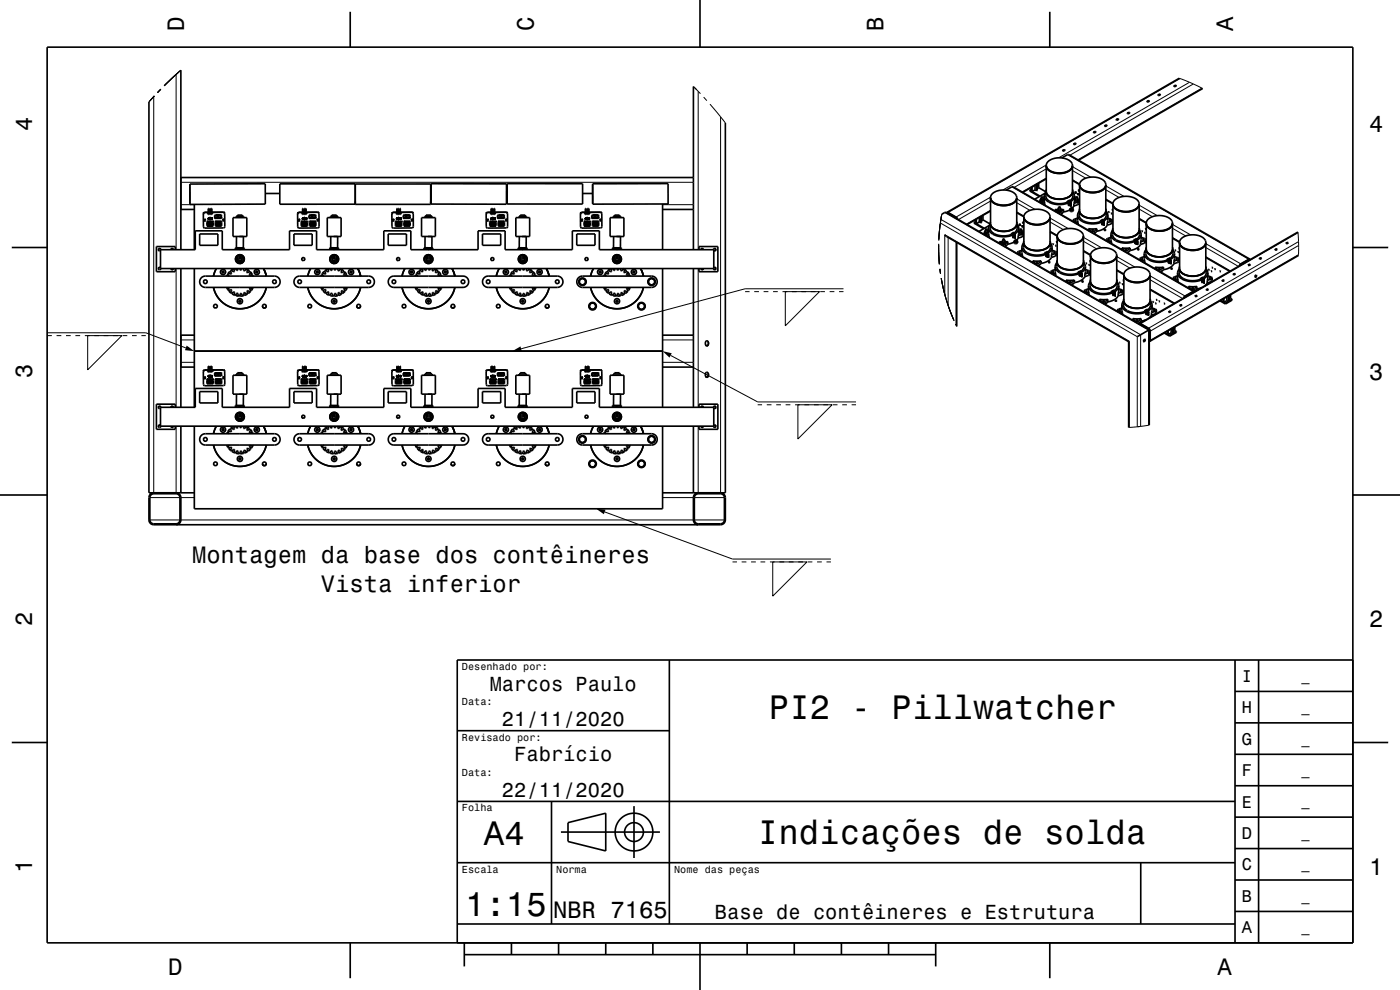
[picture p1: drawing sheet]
<svg xmlns="http://www.w3.org/2000/svg" width="297mm" height="210mm" viewBox="0 0 297 210" stroke-linecap="round" stroke-linejoin="round" font-family="sans-serif">
<defs><g id="words">
<g font-size="7.2">
<text x="163.1" y="152.6">PI2 - Pillwatcher</text>
<text x="102.7" y="179.3">A4</text>
<text x="160.8" y="179.1">Indicações de solda</text>
<text x="98.7" y="194.3">1:15</text>
</g>
<g font-size="5">
<text x="39" y="6.5" transform="rotate(-90 39 6.5)">D</text>
<text x="113.2" y="6.5" transform="rotate(-90 113.2 6.5)">C</text>
<text x="187.4" y="6.5" transform="rotate(-90 187.4 6.5)">B</text>
<text x="261.6" y="6.5" transform="rotate(-90 261.6 6.5)">A</text>
<text x="6.8" y="27.8" transform="rotate(-90 6.8 27.8)">4</text>
<text x="290.5" y="28.1">4</text>
<text x="6.8" y="80.3" transform="rotate(-90 6.8 80.3)">3</text>
<text x="290.5" y="80.6">3</text>
<text x="40.7" y="119.4">Montagem da base dos contêineres</text>
<text x="68.1" y="125.5">Vista inferior</text>
<text x="6.8" y="132.8" transform="rotate(-90 6.8 132.8)">2</text>
<text x="290.5" y="133.1">2</text>
<text x="6.8" y="185.3" transform="rotate(-90 6.8 185.3)">1</text>
<text x="290.5" y="185.6">1</text>
<text x="117.4" y="194.8">NBR 7165</text>
<text x="35.7" y="206.8">D</text>
<text x="258.3" y="206.8">A</text>
</g>
<g font-size="4.3">
<text x="103.9" y="146.5">Marcos Paulo</text>
<text x="106.5" y="154">21/11/2020</text>
<text x="109.1" y="161.5">Fabrício</text>
<text x="106.5" y="169">22/11/2020</text>
<text x="151.7" y="195">Base de contêineres e Estrutura</text>
</g>
<g font-size="3.6">
<text x="263.4" y="144.6">I</text>
<text x="263.4" y="151.3">H</text>
<text x="263.4" y="158">G</text>
<text x="263.4" y="164.6">F</text>
<text x="263.4" y="171.3">E</text>
<text x="263.4" y="178">D</text>
<text x="263.4" y="184.6">C</text>
<text x="263.4" y="191.3">B</text>
<text x="263.4" y="198">A</text>
</g>
<g font-size="2.9">
<text x="276.1" y="144.4">_</text>
<text x="276.1" y="151">_</text>
<text x="276.1" y="157.7">_</text>
<text x="276.1" y="164.4">_</text>
<text x="276.1" y="171">_</text>
<text x="276.1" y="177.7">_</text>
<text x="276.1" y="184.4">_</text>
<text x="276.1" y="191.1">_</text>
<text x="276.1" y="197.7">_</text>
</g>
<g font-size="2.2">
<text x="98" y="142.1">Desenhado por:</text>
<text x="98" y="149.6">Data:</text>
<text x="98" y="157.1">Revisado por:</text>
<text x="98" y="164.6">Data:</text>
<text x="98" y="172.1">Folha</text>
<text x="98" y="185.1">Escala</text>
<text x="118" y="185.1">Norma</text>
<text x="143" y="185.1">Nome das peças</text>
</g>
</g></defs>
<g fill="none" stroke="#000" stroke-width=".35">
<path d="M10 10h277v190h-277zM38.4 14.9v38.1M74.3 2.5v7.5M147.1 18.3v34.7M148.5 0v10M222.7 2.5v7.5M249.1 18.2a.19 .19 0 0 1 .2-.1 .19 .19 0 0 1 .2 .2l-.3 .1zM249.5 18.2l-.4 .1M250.2 16.6l-49.3 28.5M255.1 18.8l-26.3 15.2M31.6 21.6v82.9h9.6M38.4 37.7h108.7"/>
<path d="M40.3 39h16v4.3l-16 .1zM40.3 39.2v.4M59.4 39h16v4.3v-4.3h16v4.3h-32zM91.5 39h16l-.1 4.3h-16zM107.6 39h16v4.3h-16zM125.7 39l16-.1v4.4h-16zM125.7 39.1v.4M153.9 26.1v78.4h-13.3M218.8 39.8v.8l-.3-.2M218.9 39.7v.9M219.6 39.3v1M219.9 39.1v1.4"/>
<path d="M220 39v1.4l-.1 .1M220.4 38.9v.9M220.4 39.8l1.5 .9M220.4 39.8l-.4 .2M222 35.2a2.51 2.51 0 0 0 2.9 1.6 2.43 2.43 0 0 0 2.6-1.6 2.34 2.34 0 0 1-2.6 1.6 2.51 2.51 0 0 1-2.9-1.6zM222 35.1a2.52 2.52 0 0 0 2.9 1.6 2.42 2.42 0 0 0 2.6-1.6M222 35.1a2.4 2.4 0 0 1 2.7-1.6 2.45 2.45 0 0 1 2.8 1.6M222 35.1v5.5M222 37.9l-5 2.9M225.3 33.5l1.4-.7 38.5 22.2M225.5 31.9l.3-.1a.18 .18 0 0 1-.1 .2 .18 .18 0 0 1-.2-.1zM225.9 31.9l-.4 .1"/>
<path d="M225.9 31.9h.1M227.5 35.1v5.5M227.5 38.3l1.5 .9M227.8 30.5l.4-.1a.18 .18 0 0 1-.2 .2 .18 .18 0 0 1-.2-.1zM228.2 30.5l-.4 .1M228.2 30.5h.1M229 39.3a2.52 2.52 0 0 0 2.9 1.6 2.34 2.34 0 0 0 2.7-1.6 2.51 2.51 0 0 1-2.9 1.6 2.43 2.43 0 0 1-2.7-1.6zM229 39.2a2.52 2.52 0 0 0 2.9 1.6 2.43 2.43 0 0 0 2.7-1.6M229 39.2a2.39 2.39 0 0 1 2.8-1.6 2.47 2.47 0 0 1 2.8 1.6M229 39.2v5.5M232.1 28l.3-.1a.18 .18 0 0 1-.1 .2 .18 .18 0 0 1-.3-.1zM232.4 28l-.4 .1"/>
<path d="M234.4 26.7l.3-.1a.18 .18 0 0 1-.1 .2 .18 .18 0 0 1-.2-.1zM234.6 39.2v5.5M234.8 26.7l-.4 .1M236.8 25.4a.19 .19 0 0 1 .2-.2 .19 .19 0 0 1 .2 .2l-.3 .1zM237.3 25.3l-.5 .1M239.2 24l.4-.1a.18 .18 0 0 1-.2 .2 .18 .18 0 0 1-.2-.1zM239.6 24l-.4 .1M239.6 24h.1M243.4 21.5l.3-.1a.17 .17 0 0 1-.1 .2 .17 .17 0 0 1-.2-.1zM243.8 21.5l-.4 .1M245.7 20.1l.4-.1a.18 .18 0 0 1-.1 .2 .18 .18 0 0 1-.3-.1zM246.1 20.1l-.4 .1"/>
<path d="M2.5 52.5h7.5M34.1 56.8h-.5v.2l.2 .2 .3-.2M34.1 53h7.3v-4h5.8v4h14.2v-4h5.8v4h14.2v-4h5.8v4h14.2v-4h5.8v4h14.2v-4h5.8v4h24.2v4h-117.3zM34.1 53l-.1-.2h-.4l.2 .4 .3-.1M36.3 57l.3 .2 .2-.2M36.3 53l.2-.3 .3 .3M37.2 53v-.7h-4v5.3h4v-.6M38.4 57v29.4M38.4 44.4h2.8M40.3 42.8v.4M41.2 43.4v9.6M41.2 57v29.4"/>
<path d="M42.4 49.6h3.8v2.4h-3.8zM42.7 59l.9-.4h14.6a1.2 1.2 0 0 1 1.2 1.2 1.2 1.2 0 0 1-1.2 1.2h-14.6a1.2 1.2 0 0 1-1.1-.8 1.2 1.2 0 0 1 .2-1.2zM43.3 46.6l.2-.1v.4h-.2zM43.4 46.5l.2 .2M43.9 47.2v.6M44.1 45.2v.2M44.1 45.2h.1M44.1 45.4h.1M44.1 47.6l.2 .1M44.1 46.2h.2M44.1 46.5h.2M44.1 46.3h.1"/>
<path d="M44.1 46.5h.1M44.2 46.3v.1M44.2 45.1h.1M44.2 45.1l-.1 .1M44.2 46.5h.1M44.2 46.4h.1M44.2 44.2l.1 1.1zM44.2 46.3h.1M44.2 46.4v.1M44.3 46.2v.3M44.3 46.3l-.2 .1M44.3 46.4l-.2 .1"/>
<path d="M44.3 45.1l.1 .1M44.3 47.3l-.2 .3M44.3 47.3l.2 .2M44.3 47.4l-.2 .2 .2 .1M44.3 47.4l.2 .1M44.4 45.4h.1M44.4 45.4h-.3M44.4 45.2h.1M44.5 47.5l-.2 .2M44.5 46.1v.5M44.5 46.3h.1M44.5 46.1h.1"/>
<path d="M44.5 46.6h.1M44.5 46.1v.1M44.5 46.5h.1M44.5 46.2h.1M44.5 47.5v.1M44.5 47.5l-.3 .2-.1-.1M44.5 46.2l.1 .1M44.5 44.2l.1 1.1zM44.5 45h-.2M44.5 45.1l-.1 .1M44.6 46.2v.1M44.6 46.2h.1"/>
<path d="M44.6 46.2h-.1M44.6 45h.3M44.6 46.2v.3M44.6 47.6l.2 .1M44.6 46.3v.2M44.6 46.6h.1M44.6 46.5v.1M44.6 46.5h.1M44.6 46.1v.2M44.6 47.5v.1M44.6 46.5h-.1M44.6 46.1v.1"/>
<path d="M44.8 47.3l-.2 .3M44.8 47.3l.2 .2M44.8 47.4l.2 .1M44.9 44.2v1.1zM44.9 46.3l.1-.1v.3M44.9 46.3l.1 .1M44.9 46.4v.1M44.9 46.4l.1 .1M44.9 45.1h-.3M44.9 46.3h.1M44.9 46.5h.1M44.9 46.4h.1"/>
<path d="M44.9 46.3v.1M44.9 45l2.7 .1v3.2h-4.3l-.2-3 .3-.3h.8M44.9 45.1l.2 .1M45 46.3v.1M45 46.4h.1M45 46.3l-.1 .1M45 46.2h.1M45 46.5h-.1M45 47.5l-.2 .2M45 47.5l-.2 .2-.2-.1M45.1 45.2l-.1 .3-.6-.1M45.1 45.2h.1"/>
<path d="M45.2 47.2v-.2h-1.3v.2M45.2 47.2h-1.3M45.2 47.2v.6M45.2 47.8v.2h-1.3v-.2M45.2 47.8h-1.3M45.5 45.7v.5M45.5 46.2h.1M45.7 46.2h-.2M45.7 47.2v.6M45.8 45.7h.9M45.8 45.7h.1M45.8 45.7h-.3"/>
<path d="M45.9 57l-.6 1.6M45.9 47.4l.3-.1v.4h-.2zM45.9 45.7h.1M45.9 47.5l.2-.1 .1 .2-.2 .1zM46 45.7h.1M46 46.2h.5zM46.1 45.7h.1M46.2 45.7h.1M46.3 45.7h.1M46.3 47.5v.1M46.3 47.5l-.2 .2-.2-.2M46.4 45.7h.1"/>
<path d="M46.4 47.5v.1M46.5 47.5l.2-.1 .1 .2-.2 .1zM46.5 45.7h.1M46.7 45.7h.1M46.8 46.2h.1M46.8 47.5l-.3 .2-.1-.2M46.8 47.5l-.2-.2-.2 .2M46.8 47.5l-.2 .2-.2-.2M46.9 45.7h-1.4M46.9 45.7h-1.1M46.9 45.7v.4M46.9 46.1v.2h-1.4v-.1"/>
<path d="M46.9 46.1l-1.4 .1M47 47h.1M47 47v.2M47 47h-1.3v.2M47 47.2v.6M47 47.2h-1.3M47 47.8v.2h-1.3v-.2M47 47.8h-1.3M47.3 57.7v.1M47.3 57.7l-.1 .3 .1-.2M47.3 46.5h.2v.3l-.2 .1zM47.3 57.6l.1 .1"/>
<path d="M47.3 57.6v.1M47.3 57.6l.1-.2v.3M47.3 57.6l-.2-.1 .2 .2M47.4 57.7l-.1 .1M47.4 57.7l.2 .1h-.3M47.4 46.5l.2 .2M48.4 58.3h-.2l-.1 .3M48.4 58l-.1 .1 .3 .5M48.6 58.6h.1M48.9 57.6h-.1l-.4 .4M49 57.3l-.1 .1 .2 .5-.1 .2-.6-.1M49.4 46.2h3v4h-3z"/>
<path d="M49.6 57.1l-.1-.1-.5 .3M49.7 57v.5l-.1 .2-.6-.4M49.9 57l.4 .4 .1-.1 .1-.3M49.9 52.7l.1-.1h1.8v.1M49.9 52.7h.1M50 52.7v.3M50 53v-.3h1.7v.3M50.1 46.2v-.3h1.6v.3M50.1 54.8v.3M50.2 50.2v2.4M50.4 45.9v-.3h1v.3M50.4 54.5l.1 1"/>
<path d="M50.4 54.3l.1 1.2M50.4 54.4v.1M50.5 55.5h.8M50.8 54.2v1.2h.2v-1.2M50.8 50.2h.8v2.4M50.9 52.8l-.2 .2 .2-.2 .2 .2M50.9 57l.2 .3 .2-.3M51.3 54.4l.1 .1M51.3 54.3v1.2M51.4 54.5l-.1 1M51.6 54.6l.1 .4M51.7 57v.3l.1 .2 .5-.4h.2"/>
<path d="M51.8 52.7v.3M51.8 52.7h.1M52.1 57h.1M52.2 57v.2M52.5 57.1l.4 .4v.1M52.5 57.1l-.1 .7h.2l.5-.2 .1 .1M53.2 57.7l.3 .5-.1 .1M53.2 57.7l-.3 .6 .2 .1 .5-.1 .1 .2M53.7 58.5v.1M53.7 58.5l-.1 .1M54.4 57.7l.1 .1M54.4 57.7l-.2 .1h.3"/>
<path d="M54.5 57.6v.1M54.5 57.6l-.1 .1M54.5 57.6l.2-.1-.2 .2M54.5 57.6l-.1-.2v.3M54.5 57.7v.1M54.5 57.7l.1 .3-.1-.2M55.9 57l.6 1.6M56.3 41h3.1M62.4 49.6h3.8v2.4h-3.8zM62.7 59l.9-.4h14.6a1.2 1.2 0 0 1 1.2 1.2 1.2 1.2 0 0 1-1.2 1.2h-14.6a1.2 1.2 0 0 1-1.1-.8 1.2 1.2 0 0 1 .2-1.2zM63.3 46.6l.2-.1v.4h-.2zM63.4 46.5l.2 .2"/>
<path d="M63.9 47.2v.6M64.1 45.2v.2M64.1 45.4h.1M64.1 45.2h.1M64.1 47.6l.2 .1M64.1 46.2h.2M64.1 46.5h.2M64.1 46.4l.2 .1M64.1 46.3h.1M64.1 46.5h.1M64.1 46.3v.2M64.2 45.1h.1"/>
<path d="M64.2 45.1l-.1 .1M64.2 46.3h.1M64.2 46.5h.1M64.2 46.3v.1M64.2 46.4h.1M64.2 44.2l.1 1.1zM64.2 46.4v.1M64.3 46.4v.1M64.3 46.2v.3M64.3 46.3h-.2M64.3 46.4l-.2 .1M64.3 45.1h.2"/>
<path d="M64.3 47.3l-.2 .3M64.3 47.3l.2 .2M64.3 47.4l.2 .1M64.5 47.5l-.2 .2M64.5 46.1v.5M64.5 46.1h.1M64.5 46.3h.1M64.5 46.1v.1M64.5 46.2v.1M64.5 46.2h.1M64.5 46.6h.1M64.5 46.2v.3"/>
<path d="M64.5 46.5h.1M64.5 47.5v.1M64.5 47.5l-.3 .2-.1-.1M64.5 46.2l.1 .1M64.5 44.2l.1 1.1zM64.5 45h-.2M64.6 46.2v.1M64.6 46.2h.1M64.6 46.2h-.1M64.6 45h.3M64.6 47.6l.2 .1M64.6 46.3v.2"/>
<path d="M64.6 46.6h.1M64.6 46.5v.1M64.6 46.5h-.1M64.6 46.2v.3M64.6 46.1v.2M64.6 47.5v.1M64.6 46.5h.1M64.6 46.1v.1M64.7 47.6l.1 .1M64.8 47.3l-.2 .3M64.8 47.3l.2 .2M64.8 47.4l.2 .1"/>
<path d="M64.9 44.2v1.1zM64.9 46.3l.1 .1M64.9 46.3l.1-.1h-.1v.3M64.9 45.1h-.3M64.9 46.3h.1M64.9 46.4h.1M64.9 46.3v.2M64.9 46.4l.1 .1M64.9 45l2.7 .1v3.2h-4.3l-.2-3 .3-.3h.8M64.9 45.1l.2 .1M65 46.3h.1M65 46.4h.1"/>
<path d="M65 46.3l-.1 .1M65 46.3v.2M65 46.2h.1M65 46.4l-.1 .1M65 46.5h-.1M65 47.5l-.2 .2M65 47.5l-.2 .2-.2-.1M65.1 45.2v.2M65.1 45.2h.1M65.1 45.4h-1M65.1 45.4h.1M65.2 47.2v-.2h-1.3v.2"/>
<path d="M65.2 47.2h-1.3M65.2 47.2v.6M65.2 47.8v.2h-1.3v-.2M65.2 47.8h-1.3M65.5 45.7v.5M65.5 46.2h.1M65.7 46.2h-.2M65.7 47.2v.6M65.8 45.7h.9M65.8 45.7h.1M65.8 45.7h-.3M65.9 57l-.6 1.6"/>
<path d="M65.9 47.4l.3-.1v.4h-.2zM65.9 45.7h.1M65.9 47.5l.2-.1 .1 .2-.2 .1zM66 45.7h.1M66 46.2h.5zM66.1 45.7h.1M66.2 45.7h.1M66.3 47.5h.1M66.3 45.7h.1M66.3 47.5v.1M66.3 47.5l-.2 .2-.2-.2M66.4 45.7h-.1"/>
<path d="M66.4 47.5v.1M66.5 47.5l.2-.1 .1 .2-.2 .1zM66.5 45.7h.1M66.6 45.7h.1M66.7 45.7h.1M66.8 47.5h.1M66.8 46.2h.1M66.8 47.5l-.3 .2-.1-.2M66.8 47.5l-.2-.2-.2 .2M66.8 47.5l-.2 .2-.2-.2M66.9 45.7h-1.1M66.9 45.7h-1.4"/>
<path d="M66.9 45.7v.4M66.9 46.1v.2h-1.4v-.1M66.9 46.1l-1.4 .1M67 47.2v-.2h-1.3v.2M67 47.2v.6M67 47.2h-1.3M67 47.8v.2h-1.3v-.2M67 47.8h-1.3M67.3 57.7v.1M67.3 57.7l-.1 .3 .1-.2M67.3 46.5h.2v.3l-.2 .1zM67.3 57.6l.1 .1"/>
<path d="M67.3 57.6v.1M67.3 57.6l.1-.2v.3M67.3 57.6h-.3l.3 .1M67.3 57.8h.1M67.4 57.7l-.1 .1M67.4 57.7l.2 .1h-.2M67.4 46.5l.2 .2M68.4 58.3h-.2l-.1 .3M68.4 58l-.1 .1 .4 .5M68.9 57.6h-.1l-.4 .4M69 57.3l-.1 .1 .2 .5-.1 .2-.6-.1M69.4 46.2h3v4h-3z"/>
<path d="M69.7 57.1l-.2-.1-.5 .3M69.7 57v.5l-.1 .2-.6-.4M69.9 57l.4 .4 .1-.1 .1-.3M70 52.7v-.1h1.8v.4M70 52.7h.1M70 52.7v.3M70 53v-.3h1.7v.3M70.1 46.2v-.3h1.6v.3M70.1 54.8v.3M70.2 50.2v2.4M70.4 45.9v-.3h1v.3M70.4 54.5l.1 1"/>
<path d="M70.4 54.3l.1 1.2M70.4 54.4v.1M70.5 55.5h.8M70.8 54.2v1.2h.2v-1.2M70.8 50.2h.8v2.4M70.9 57l.2 .3 .2-.3M70.9 52.8l-.2 .2 .2-.2 .2 .2M71.3 54.4v1.1M71.3 54.3v1.2M71.6 54.6v.7M71.7 57v.3l.1 .2 .5-.4h.2M71.8 52.7h.1"/>
<path d="M72.1 57l.1 .2M72.5 57.1l.4 .4v.1M72.5 57.1l-.1 .7h.2l.5-.2 .1 .1M73.2 57.7l.3 .5-.1 .1M73.2 57.7l-.3 .6 .2 .1 .5-.1 .1 .2M73.7 58.5v.1M73.7 58.5l-.1 .1M74.4 57.7l.1 .1M74.4 57.7l-.2 .2 .3-.1M74.5 57.6v.1M74.5 57.6l-.1 .1M74.5 57.6l.2-.1-.2 .2"/>
<path d="M74.5 57.6l-.1-.2v.3M74.5 57.7v.1M74.5 57.7l.1 .3-.1-.2M75.4 41h.1M75.9 57l.6 1.6M82.4 49.6h3.8v2.4h-3.8zM82.7 59l.9-.4h14.6a1.2 1.2 0 0 1 1.2 1.2 1.2 1.2 0 0 1-1.2 1.2h-14.6a1.2 1.2 0 0 1-1.1-.8 1.2 1.2 0 0 1 .2-1.2zM83.3 46.6l.2-.1v.4h-.2zM83.4 46.5l.2 .2M83.9 47.2v.6M84.1 45.2v.2M84.1 45.4h.1"/>
<path d="M84.1 45.2h.1M84.1 47.6l.2 .1M84.1 46.4l.2 .1M84.1 46.2v.3M84.1 46.5h.2M84.1 46.2h.2M84.1 46.3h.1M84.1 46.5h.1M84.2 46.3v.1M84.2 46.5h.1M84.2 46.4h.1M84.2 44.2l.1 1.1z"/>
<path d="M84.2 45.1l-.1 .1M84.2 46.3h.1M84.2 46.3l-.1 .2M84.3 46.5h.1M84.3 46.3h.1M84.3 46.2l-.1 .3M84.3 46.2l-.2 .1M84.3 46.3h-.2M84.3 45.1h.2M84.3 47.3l-.2 .3M84.3 47.3l.2 .2M84.3 47.4l.2 .1"/>
<path d="M84.5 47.5l-.2 .2M84.5 46.1v.2M84.5 46.1h.1M84.5 46.2v.1M84.5 46.1v.1M84.5 46.5h.1M84.5 46.2h.1M84.5 46.6h.1M84.5 46.2v.3M84.5 46.3v.2M84.5 46.5v.1M84.5 47.5v.1"/>
<path d="M84.5 47.5l-.3 .2-.1-.1M84.5 46.2l.1 .1M84.5 44.2l.1 1.1zM84.5 45h-.2M84.6 46.2v.1M84.6 46.2h.1M84.6 46.2h-.1M84.6 45h.3M84.6 47.6l.2 .1M84.6 46.6h.1M84.6 46.1v.5M84.6 47.5v.1"/>
<path d="M84.6 46.1v.1M84.6 46.2l-.1 .1M84.7 47.6l.1 .1M84.8 47.3l-.2 .3M84.8 47.3l.2 .2M84.8 47.4l.2 .1M84.9 44.2v1.1zM84.9 46.3l.1-.1h-.1v.3M84.9 46.3l.1 .1M84.9 45.1h-.3M84.9 46.3h.1M84.9 46.4h.1"/>
<path d="M84.9 46.3v.2M84.9 46.4l.1 .1M84.9 45l2.7 .1v3.2h-4.3l-.2-3 .3-.3h.8M84.9 45.1l.2 .1M85 46.3h.1M85 46.4h-.1M85 46.3l-.1 .1M85 46.4h.1M85 46.5h.1M85 46.4l-.1 .1M85 46.2v.3M85 46.5h-.1"/>
<path d="M85 47.5l-.2 .2M85 47.5l-.2 .2-.2-.1M85.1 45.4h-1M85.1 45.2h.1M85.1 45.2v.2M85.1 45.4h.1M85.2 47.2v-.2h-1.3v.2M85.2 47.2h-1.3M85.2 47.2v.6M85.2 47.8v.2h-1.3v-.2M85.2 47.8h-1.3M85.5 45.7v.5"/>
<path d="M85.5 46.2h.1M85.7 46.2h-.2M85.7 47.2v.6M85.8 45.7h.9M85.8 45.7h.1M85.8 45.7h-.3M85.9 57l-.6 1.6M85.9 47.4l.3-.1v.4h-.2zM85.9 45.7h.1M85.9 47.5l.2-.1 .1 .2-.2 .1zM86 45.7h.1M86 46.2h.5z"/>
<path d="M86.1 45.7h.1M86.2 45.7h.1M86.3 47.5h.1M86.3 45.7h.1M86.3 47.5v.1M86.3 47.5l-.2 .2-.2-.2M86.4 45.7h-.1M86.4 47.5v.1M86.5 47.5l.2-.1 .1 .2-.2 .1zM86.5 45.7h.1M86.6 45.7h.1M86.7 45.7h.1"/>
<path d="M86.8 46.2h.1M86.8 47.5l-.3 .2-.1-.2M86.8 47.5l-.2-.2-.2 .2M86.8 47.5l-.2 .2-.2-.2M86.9 45.7h-1.1M86.9 45.7h-1.4M86.9 45.7v.4M86.9 46.2v.1h-1.4v-.1M86.9 46.1v.1M86.9 46.1l-1.4 .1M87 47h.1M87 47v.2"/>
<path d="M87 47h-1.3v.2M87 47.2v.6M87 47.2h-1.3M87 47.8v.2h-1.3v-.2M87 47.8h-1.3M87.2 57.7l.1 .1M87.2 57.7v.3l.1-.2M87.3 46.5h.2v.3l-.2 .1zM87.3 57.6l.1 .1M87.3 57.6l-.1 .1M87.3 57.6l.1-.2v.3M87.3 57.6l-.2-.1 .1 .2"/>
<path d="M87.3 57.8h.1M87.4 57.7l-.1 .1M87.4 57.7l.2 .1h-.2M87.4 46.5l.2 .2M88.4 58.3h-.2l-.1 .3M88.4 58l-.1 .1 .3 .5M88.6 58.6h.1M88.9 57.6h-.1l-.4 .4M89 57.3l-.1 .1 .2 .5-.1 .2-.6-.1M89.4 46.2h3v4h-3zM89.7 57.1l-.2-.1-.5 .3M89.7 57v.5l-.1 .2-.6-.4"/>
<path d="M89.9 57l.4 .4 .1-.1 .1-.3M90 52.7v-.1h1.8v.1M90 52.7h.1M90 52.7v.3M90 53v-.3h1.7v.3M90.1 46.2v-.3h1.6v.3M90.1 54.8v.3M90.2 50.2v2.4M90.4 45.9v-.3h1v.3M90.4 54.5l.1 1M90.4 54.3l.1 1.2M90.4 54.4v.1"/>
<path d="M90.5 55.5h.8M90.8 54.2v1.2h.2v-1.2M90.8 50.2h.8v2.4M90.9 57l.2 .3 .2-.3M90.9 52.8l-.2 .2 .2-.2 .2 .2M91.3 54.4v1.1M91.3 54.3v1.2M91.4 41h.1M91.6 54.6v.7M91.7 57v.3l.1 .2 .5-.4h.2M91.8 52.7h.1M91.8 52.7v.3"/>
<path d="M92.1 57l.1 .2M92.5 57.1l.4 .4v.1M92.5 57.1l-.1 .7h.2l.5-.2 .1 .1M93.2 57.7l.3 .5-.1 .1M93.2 57.7l-.3 .6 .2 .1 .5-.1 .1 .2M93.7 58.5v.1M93.7 58.5l-.1 .1M94.4 57.7l.1 .1M94.4 57.7l-.2 .2 .3-.1M94.5 57.6v.1M94.5 57.6l-.1 .1M94.5 57.6l.2-.1-.1 .2"/>
<path d="M94.5 57.6l-.1-.2v.3M94.5 57.7v.1M94.5 57.7l.1 .3-.1-.2M94.6 57.7h-.1M95.9 57l.6 1.6M102.4 49.6h3.8v2.4h-3.8zM102.7 59l.9-.4h14.6a1.2 1.2 0 0 1 1.2 1.2 1.2 1.2 0 0 1-1.2 1.2h-14.6a1.2 1.2 0 0 1-1.1-.8 1.2 1.2 0 0 1 .2-1.2zM103.3 46.6l.2-.1v.4h-.2zM103.4 46.5l.2 .2M103.9 47.2v.6M104.1 45.2h.1M104.1 45.2v.2"/>
<path d="M104.1 45.4h.1M104.1 47.6l.2 .1M104.1 46.2v.3M104.1 46.2l.2 .1M104.1 46.2h.2M104.1 46.5h.2M104.2 46.4h.1M104.2 44.2l.1 1.1zM104.2 46.3v.1M104.2 45.1l-.1 .1M104.2 46.3v.2l-.1-.2M104.2 46.3h.1"/>
<path d="M104.2 46.5h.1M104.3 46.2h.1M104.3 46.3h-.2M104.3 46.2v.3M104.3 46.4l-.2 .1M104.3 45.1h.2M104.3 47.3l-.2 .3M104.3 47.3l.2 .2M104.3 47.4l.2 .1M104.5 47.5l-.2 .2M104.5 46.2v.4M104.5 46.3h.1"/>
<path d="M104.5 46.6h.1M104.5 46.5h.1M104.5 46.2h.1M104.5 47.5v.1M104.5 47.5l-.3 .2-.1-.1M104.5 46.2l.1 .1M104.5 44.2l.1 1.1zM104.5 45h-.2M104.6 46.2v.1M104.6 46.2h.1M104.6 46.2h-.1M104.6 45h.3"/>
<path d="M104.6 47.6l.2 .1M104.6 46.6h.1M104.6 46.1v.5M104.6 47.5v.1M104.6 46.1l-.1 .1M104.6 46.1v.1M104.7 47.6l.1 .1M104.7 45.4h-.6M104.7 45.4h.1M104.7 45.4h.4M104.8 47.3l-.2 .3M104.8 47.3l.2 .2"/>
<path d="M104.8 47.4l.2 .1M104.9 44.2v1.1zM104.9 46.3h.1M104.9 46.3l.1 .1M104.9 46.4h.1M104.9 45.1h-.3M104.9 46.4v.1M104.9 46.5h.1M104.9 46.3v.2M104.9 46.4l.1 .1M104.9 45l2.7 .1v3.2h-4.3l-.2-3 .3-.3h.8M104.9 45.1h.1"/>
<path d="M105 46.3h.1M105 46.4h-.1M105 46.4h.1M105 45.1l.1 .1M105 46.3v.1M105 46.5h.1M105 46.2v.3M105 46.3l-.1-.1v.3M105 46.5h-.1M105 47.5l-.2 .2M105 47.5l-.2 .2-.2-.1M105.1 45.2v.2"/>
<path d="M105.1 45.2h.1M105.1 45.4h.1M105.2 47.2v-.2h-1.3v.2M105.2 47.2h-1.3M105.2 47.2v.6M105.2 47.8v.2h-1.3v-.2M105.2 47.8h-1.3M105.5 45.7v.5M105.5 46.2h.1M105.7 46.2h-.2M105.7 47.2v.6M105.8 45.7h.9"/>
<path d="M105.8 45.7h.1M105.8 45.7h-.3M105.9 57l-.6 1.6M105.9 47.4l.3-.1v.4h-.2zM105.9 45.7h.1M105.9 47.5l.2-.1 .1 .2-.2 .1zM106 45.7h.1M106 46.2h.5zM106.1 45.7h.1M106.2 45.7h.1M106.3 47.5h.1M106.3 45.7h.1"/>
<path d="M106.3 47.5v.1M106.3 47.5l-.2 .2-.2-.2M106.4 45.7h-.1M106.4 47.5v.1M106.5 45.7h.1M106.6 45.7h.1M106.7 45.7h.1M106.8 47.5l-.2-.1-.2 .1M106.8 47.5l-.2 .2-.2-.2M106.8 46.2h.1M106.8 47.5l-.3 .2-.1-.2M106.8 47.5l-.2-.2-.2 .2"/>
<path d="M106.9 45.7h-1.1M106.9 45.7h-1.4M106.9 45.7v.4M106.9 46.1v.2h-1.4v-.1M106.9 46.1l-1.4 .1M107 47h.1M107 47v.2M107 47h-1.3v.2M107 47.2h-1.3M107 47.2v.6M107 47.8v.2h-1.3v-.2M107 47.8h-1.3"/>
<path d="M107.3 57.7v.1M107.3 57.7l-.1 .3 .1-.2M107.3 46.5h.2v.3l-.2 .1zM107.3 57.6l.1 .1M107.3 57.6v.1M107.3 57.6l.1-.2v.3M107.3 57.6l-.2-.1 .2 .2M107.3 57.8h.1M107.4 57.7l-.1 .1M107.4 57.7l.2 .1h-.2M107.4 46.5l.2 .2M107.4 41h.2"/>
<path d="M108.4 58.3h-.2l-.1 .3M108.4 58l-.1 .1 .3 .5M108.6 58.6h.1M108.9 57.6h-.1l-.4 .4M109 57.3l-.1 .1 .2 .5-.1 .2-.6-.1M109.4 46.2h3v4h-3zM109.7 57.1l-.2-.1-.5 .3M109.7 57v.5l-.1 .2-.6-.4M109.9 57l.4 .4 .1-.1 .1-.3M110 53v-.3h1.7v.3M110.1 46.2v-.3h1.6v.3M110.1 54.7l.2 .3-.2 .2"/>
<path d="M110.2 50.2v2.4M110.4 45.9v-.3h1v.3M110.4 54.5l.1 1M110.4 54.3l.1 1.2M110.4 54.4v.1M110.5 55.5h.8M110.8 54.2v1.2h.2v-1.2M110.8 50.2h.8v2.4M110.9 57l.2 .3 .2-.3M110.9 52.8l-.2 .2 .2-.2 .2 .2M111.3 54.4v1.1M111.3 54.3v1.2"/>
<path d="M111.6 54.6v.7M111.7 57v.3l.1 .2 .5-.4h.2M111.8 52.7h.1M111.8 52.7v.3M111.8 52.7v-.1h-1.8v.4M112.1 57h.1M112.2 57v.2M112.5 57.1l.4 .4v.1M112.5 57.1l-.1 .7h.2l.5-.2 .1 .1M113.2 57.7l.3 .5-.1 .1M113.2 57.7l-.3 .6 .2 .1 .5-.1 .1 .2M113.7 58.5v.1"/>
<path d="M113.7 58.5l-.1 .1M114.4 57.7l-.2 .2 .3-.1M114.4 57.7l.1 .1M114.4 57.7h.1M114.5 57.6l-.1 .1M114.5 57.6v.1M114.5 57.6l.2-.1-.1 .2M114.5 57.6l-.1-.2v.3M114.5 57.7v.1M114.5 57.7l.1 .3-.1-.2M114.6 57.7h-.1M115.9 57l.6 1.6"/>
<path d="M122.4 49.6h3.8v2.4h-3.8zM122.7 59l.9-.4h14.6a1.2 1.2 0 0 1 1.2 1.2 1.2 1.2 0 0 1-1.2 1.2h-14.6a1.2 1.2 0 0 1-1.1-.8 1.2 1.2 0 0 1 .2-1.2zM122.9 59.4l.7-.4 .3 .2 .3 .2v.7l-.6 .4-.4-.2-.3-.2zM123.3 46.6l.2-.1v.4h-.2zM123.4 46.5l.2 .2M123.6 41h2.1M123.9 47.2v.6M124.1 47.6l.2 .1M124.1 46.2l.2 .1M124.1 46.2h.2M124.1 46.2v.3M124.1 46.5h.2"/>
<path d="M124.2 46.4h.1M124.2 44.2l.1 1.1zM124.2 46.3h.1M124.2 45.1l-.1 .1 .1 .3 .5-.1M124.2 46.3v.2M124.2 46.5h.1M124.3 46.2h.1M124.3 46.2v.3M124.3 46.4l-.2 .1M124.3 46.3h-.2M124.3 45.1h.2M124.3 47.3l-.2 .3"/>
<path d="M124.3 47.3l.2 .2M124.3 47.4l-.2 .2M124.3 47.4l.2 .1M124.5 47.5l-.2 .2M124.5 46.1v.5M124.5 46.3h.1M124.5 46.1h.1M124.5 46.1v.1M124.5 46.6h.1M124.5 46.5h.1M124.5 46.2h.1M124.5 47.5v.1"/>
<path d="M124.5 47.5l-.3 .2-.1-.1M124.5 46.2v.3M124.5 46.2l.1 .1M124.5 44.2l.1 1.1zM124.5 45h-.2M124.6 46.2h.1M124.6 46.2h-.1M124.6 46.2v.1M124.6 45h.3M124.6 45.1l.1 .1M124.6 46.5h.1M124.6 47.6l.2 .1"/>
<path d="M124.6 46.3v.2M124.6 46.6h.1M124.6 46.5v.1M124.6 46.2v.3M124.6 46.1v.2M124.6 47.5v.1M124.6 46.1v.1M124.7 47.6l.1 .1M124.7 45.4h.1M124.7 45.2h.1M124.7 45.4h.4M124.8 45.1h.1"/>
<path d="M124.8 45.1l-.1 .1M124.8 47.3l-.2 .3M124.8 47.3l.2 .2M124.8 47.4l-.1 .2M124.9 44.2v1.1zM124.9 46.2v.3M124.9 46.3h.1M124.9 46.5h.1M124.9 46.3v.1M124.9 46.4v.1M124.9 46.4h.1M124.9 45l2.7 .1v3.2h-4.3l-.2-3 .3-.3h.8"/>
<path d="M124.9 45.1h.1M125 46.3v.1M125 46.4h-.1M125 46.4h.1M125 46.3l-.1 .1M125 46.3l-.1-.1h.1v.3M125 46.3v.2M125 45.1l.1 .1M125 46.2h.1M125 46.5h-.1M125 47.5l-.2 .2M125 47.5l-.2 .2-.2-.1"/>
<path d="M125.1 45.2v.2M125.1 45.2h.1M125.1 45.4h.1M125.2 47.2h-1.3M125.2 47.2v-.2h-1.3v.2M125.2 47.2v.6M125.2 47.8v.2h-1.3v-.2M125.2 47.8h-1.3M125.5 45.7v.5M125.5 46.2h.1M125.7 46.2h-.2M125.7 47.2v.6"/>
<path d="M125.7 42.7v.4M125.8 45.7h.9M125.8 45.7h.1M125.8 45.7h-.3M125.9 57l-.6 1.6M125.9 47.4l.3-.1v.4h-.2zM125.9 45.7h.1M126 45.7h.1M126 46.2h.5zM126.1 45.7h.1M126.2 45.7h.1M126.3 47.5l-.2-.1-.2 .1"/>
<path d="M126.3 47.5l-.2 .2-.2-.2M126.3 45.7h.1M126.3 47.5v.1M126.4 47.5v.1M126.5 45.7h.1M126.6 45.7h.1M126.7 45.7h.1M126.8 47.5l-.2-.1-.2 .1M126.8 47.5l-.2 .2-.2-.2M126.8 46.2h.1M126.8 47.5l-.3 .2-.1-.2M126.8 47.5l-.2-.2-.2 .2"/>
<path d="M126.9 45.7h-1.4M126.9 45.7h-1.1M126.9 45.7v.4M126.9 46.1v.2h-1.4v-.1M126.9 46.1l-1.4 .1M127 47.2v-.2h-1.3v.2M127 47.2h-1.3M127 47.2v.6M127 47.8v.2h-1.3v-.2M127 47.8h-1.3M127.3 57.7v.1M127.3 57.7l-.1 .3 .1-.2"/>
<path d="M127.3 46.5h.2v.3l-.2 .1zM127.3 57.6h-.3l.3 .1M127.3 57.6l.1 .1M127.3 57.6v.1M127.3 57.6l.1-.2v.3M127.3 57.8h.1M127.4 57.7l-.1 .1M127.4 57.7l.2 .1h-.2M127.4 46.5l.2 .2M128.4 58.3h-.2l-.1 .3M128.4 58l-.1 .1 .3 .5M128.6 58.6h.1"/>
<path d="M128.9 57.6h-.1l-.4 .4M129 57.3l-.1 .1 .2 .5-.1 .2-.6-.1M129.4 46.2h3v4h-3zM129.6 57.1l-.1-.1-.5 .3M129.7 57v.5l-.1 .2-.6-.4M129.9 57l.4 .4 .2-.4M130 53v-.4h1.8v.4M130 53v-.3h1.7v.3M130.1 46.2v-.3h1.6v.3M130.1 54.8v.4M130.2 50.2v2.4M130.4 45.9v-.3h1v.3"/>
<path d="M130.4 54.3l.1 1.2M130.4 54.4l.1 1.1M130.5 55.5h.8M130.8 54.2v1.2h.2v-1.2M130.8 50.2h.8v2.4M130.9 57l.2 .3 .2-.3M130.9 52.8l-.2 .2 .2-.2 .2 .2M131.3 54.4v1.1M131.3 54.3v1.2M131.6 54.6v.7M131.7 57v.3l.1 .2 .5-.4h.2M131.8 52.7h.1"/>
<path d="M132.1 57h.1M132.2 57v.2M132.5 57.1l.4 .4v.1M132.5 57.1l-.1 .7h.2l.5-.2 .1 .1M133.2 57.7l.3 .5-.1 .1M133.2 57.7l-.3 .6 .2 .1 .5-.1 .1 .2M133.7 58.5v.1M133.7 58.5l-.1 .1M134.4 57.7l-.2 .2 .3-.1M134.4 57.7l.1 .1M134.4 57.7h.1M134.5 57.6v.1"/>
<path d="M134.5 57.6l-.1 .1M134.5 57.6l.2-.1-.1 .2M134.5 57.6l-.1-.2v.3M134.5 57.7v.1M134.5 57.7l.1 .3-.1-.2M134.6 57.7h-.1M135.9 57l.6 1.6M137.6 59.4l.6-.4 .3 .2 .4 .2v.7l-.7 .4-.6-.4zM140.6 43.3v9.7M140.6 57v29.4M140.6 44.4h6.5M147.1 57v29.4"/>
<path d="M148.3 53v-.7h4v5.3h-4v-.6M148.7 53l.2-.3 .3 .3M148.7 57l.3 .2 .2-.2M151.4 53l.1-.3 .4 .2-.3 .3-.2-.1M151.4 56.8l.3-.1 .2 .4-.4 .1-.1-.2M200.4 49.8l.4 .4 38.6 22.3M200.8 45.1h-.3l-.7 .3M200.8 45.1l43 24.9M200.9 45.1l1.9 .9 .3 .5M200.9 45.1h-.1M200.9 45.2h.2l1.7 .9 .3 .3M203 51.4v17.8"/>
<path d="M206.6 47.2v.1l2.1 1.2M207 46.6v.8l-.4-.2M207 47l-.4 .2M207.1 46.5v1M207.1 47.5l1.7 .9M207.8 46.1v1M207.8 47.1l.3 .2M207.8 47.1l-.7 .4M208.1 45.9v1.4M208.2 45.9v1.3l-.1 .1M208.5 45.7v.9M208.5 46.6l1.5 .9"/>
<path d="M208.5 46.6l-.3 .2M208.8 49.5l.2 .2 .8 .3M208.8 49.5v.2M208.9 49.3l-.1 .2M208.9 49.1l.1 .5M208.9 49.1v.1M208.9 49.2h.1M208.9 49.2l.2 .1M208.9 49.2l.1 .1M209 49.3h.1M209 49.6l.3 .1M209 49.3v.3"/>
<path d="M209 49l-.1 .2M209 49l-.1 .1M209.1 48.7h.3M209.1 48.7v.8M209.1 49h-.1M209.1 49.3h.1M209.2 48.6h.1M209.2 48.6l-.1 .1M209.2 49.3l.1 .1M209.3 48.6l.1 .1M209.3 49.4v.3M209.4 48.7v.8"/>
<path d="M209.4 49l.2 .1zM209.5 49.3h-.3M209.5 49.3l-.2 .1M209.5 49.2v.1M209.6 49.1h.1M209.6 49.1l-.1 .1M209.6 49.1v.1M209.6 49.2v.3l-.3 .2M209.6 49.2h-.1M209.7 48.4l.1 1.6M209.7 48.4a2.82 2.82 0 0 0 3.2 1.8l1.9-.3M209.7 49l-.1 .1"/>
<path d="M209.8 50v.3M209.9 47.8l-2.2 1.3M210 47.6l-.3 .8M210 47.5v.9a2.53 2.53 0 0 0 2.9 1.6l1.7-.3M210 47.5a2.53 2.53 0 0 0 2.9 1.6 2.53 2.53 0 0 0 2.9-1.6M210.1 47.5a2.51 2.51 0 0 0 2.9 1.6 2.43 2.43 0 0 0 2.7-1.6M210.1 47.1l-.1 .4M210.1 47.5a2.51 2.51 0 0 0 2.9 1.6 2.34 2.34 0 0 0 2.7-1.6M210.1 42a2.51 2.51 0 0 0 2.9 1.6 2.34 2.34 0 0 0 2.7-1.6 2.51 2.51 0 0 1-2.9 1.6 2.43 2.43 0 0 1-2.7-1.6zM210.1 41.9a2.52 2.52 0 0 0 2.9 1.6 2.43 2.43 0 0 0 2.7-1.6M210.1 41.9a2.4 2.4 0 0 1 2.8-1.6 2.46 2.46 0 0 1 2.8 1.6M210.1 41.9v5.6"/>
<path d="M210.1 44.8l-4.9 2.8M212 51.2l.5 .5 .4 .2 .4-.2 .5-.5M212 51.2l.5 .1M212 51.2v.4M212.5 51.3v.3l.3 .2M212.5 51.3l.2 .1M212.6 51.2l.1 .2M212.6 51.2l-.1 .1M212.6 51.2h.1M212.7 51.4h.1M212.7 51.4h.3M212.7 51.4l.1 .1"/>
<path d="M212.7 50.8h.4M212.7 50.8v.8M212.8 51.5v.3M212.8 50.7h.2M212.8 50.7l-.1 .1M213 51.4l-.2 .1M213 50.7l.1 .1M213 51.4h.2M213 51.4h.1M213.1 51.1h.1M213.1 50.8v.8M213.2 51.1v.2"/>
<path d="M213.2 51.1l.1 .1M213.2 51.7l-.4 .1M213.2 51.4v.3M213.2 51.3l-.2 .1M213.2 51.3v.1M213.2 51.3h.1M213.3 51.2l-.1 .5M213.3 51.2l-.1 .1M213.4 40.3l1.5-.7 38.4 22.2M213.8 51.2l-.5 .1M213.8 51.8l-.5 .5M213.8 51.2v.6"/>
<path d="M214.6 49.5l.2 .1M214.6 49.7l.2 .2M214.6 49.5v.2M214.8 49.6v.3M214.8 49.5l.2 1M214.8 49.5h.1M214.9 49.7h.1M214.9 50.1h.1M214.9 49.7l.1 .1M214.9 50h.1M214.9 50v.1M214.9 49.5l.4 .1"/>
<path d="M214.9 50.1v.1M214.9 49.9l.1 .1zM214.9 50.2l.1 .1zM214.9 50.2h.1M214.9 49.5h.1M214.9 49.5h-.1M214.9 49.3v.2M214.9 49.3l.2 .1M214.9 49.3l.3 .1M215 49.8v.1M215 50v.2M215 50.4v.1"/>
<path d="M215 49.9h.1M215 50.2v.1M215 49.9v.1M215 50.3v.1M215 50h.1M215 50.4h.1M215.1 49.8h.1M215.1 50.1h.1M215.1 50.3v.1M215.1 49.8l.1 .1M215.1 50.4l.1 .1M215.1 50.1l.1 .1"/>
<path d="M215.1 49.8l-.1 .1M215.1 50.3h.1M215.1 50h.1M215.1 49.8l.2 .1M215.1 50.3l.2 .1M215.1 50l.2 .1M215.1 51.3l-1.3 .5M215.1 51.1l.1 .5M215.1 51.1l.1 .1M215.1 50.4l-.1 .1M215.1 49.9h-.1M215.2 50.1l-.2 .1"/>
<path d="M215.2 49.8h.1M215.2 51.2h.1M215.2 50.2l-.2 .1M215.2 49.4v.2l-.3 .1M215.2 49.4h-.1M215.2 51.2l.2 .1M215.2 51.2v.1M215.3 50.1h.1M215.2 49.9l-.2 .1M215.2 49.9h.1M215.2 50.5h.1M215.2 50.1l.1 .1"/>
<path d="M215.2 51.3h.2M215.2 51.6l.4 .1M215.2 50.2h.1M215.2 51.3v.3M215.2 50.4h.1M215.2 51v.2M215.2 51l-.1 .1M215.3 50.2h.1M215.3 49.6l-.1 .8M215.3 49.6l-.3 .2M215.3 50.2l-.3 .2M215.3 49.9h.1"/>
<path d="M215.3 50.4v.1M215.3 50.4h-.1M215.3 50.4h.1M215.3 50.5h.1M215.3 50.1v.1M215.3 51h-.1M215.3 50.9h.4M215.3 50.9v.6M215.3 51h.1M215.4 51.3l.1 .1M215.4 50.8l.2 .1v-.1M215.4 50.8h.2"/>
<path d="M215.4 50.8l-.1 .1M215.5 51.4h.1M215.6 50.8l.1 .1M215.6 51.4v.3M215.7 47.1l.1 .4M215.7 41.9v5.6M215.7 45.1l1.5 .9M215.7 50.9v.6M215.7 51l.1 .1zM215.7 51.3l-.2 .1M215.7 51.3l-.1 .1M215.8 51.3h-.1"/>
<path d="M215.8 47.5v1.1l-.6 .8M215.8 47.6l.3 .8M215.8 51.1h.1M215.8 51.1v.2M215.8 51.1l.1 .1M215.9 53.6l.2 .2 .8 .3M215.9 53.6v.2M215.9 51.2v.3l-.3 .2M215.9 51.2l-.1 .1M216 50.5l-.3 .4M216 50v.5M216.1 48.4l-.1 1.6"/>
<path d="M216.1 48.4l-.2 .6-.6 .6M216.1 49l.2 .1M216.2 47.7h.3M216.2 47.7h.1M216.2 53.5l.3 .1-.3 .1zM216.2 49.1l.1 .5M216.2 49.1v.1M216.2 49.2h.1M216.3 49.2l.2 .1M216.3 49.2v.1M216.3 47.6h.1M216.3 47.7h.1"/>
<path d="M216.3 49.3h.2M216.3 49.6l.4 .1M216.3 49.3v.3M216.3 49l-.1 .2M216.3 49l-.1 .1M216.4 47.6l-.1 .1M216.4 47.6v.1M216.4 49h-.1M216.4 48.7h.4M216.4 49h.1M216.4 48.7v.8M216.4 47.6h.1"/>
<path d="M216.4 47.7h.1M216.5 49.3h.1M216.5 48.6h.2M216.5 48.6l-.1 .1M216.5 49.3l.2 .1M216.5 47.7h-.3M216.5 47.7h.1M216.7 48.6l.1 .1M216.7 49.4v.3M216.7 48h.4M216.7 48h.1M216.8 49l.1 .1z"/>
<path d="M216.8 48.7v.8M216.8 52.5l.1 1.6M216.8 52.5a2.81 2.81 0 0 0 3.2 1.8l1.9-.3M216.8 53.1l-.9 .5M216.8 49.3h-.3M216.8 49.3l-.1 .1M216.8 48h.1M216.8 47.9l.1 .1M216.8 49.2v.1M216.9 47.9h.1M216.9 48h-.1M216.9 49.1h.1"/>
<path d="M216.9 54.1v.3M216.9 49.1l-.1 .1M216.9 49.1l.1 .1M216.9 47.9v.1M216.9 48h.1M216.9 47.2h.1M216.9 47.3h.3M217 49.3v.2M217 49.2v.3l-.3 .2M217 49.2h-.2M217 47.9h.1M217 47.9h-.1"/>
<path d="M217 49.5v.7l-1 .3M217 49.5l-.2 .2-.8 .3M217.1 47.2h.1M217.1 47.2v.1M217.1 48h-.4M217.1 48h.1M217.1 51.6l-.3 .9M217.1 51.5v1a2.52 2.52 0 0 0 2.9 1.6l1.7-.3M217.1 51.5a2.52 2.52 0 0 0 2.9 1.7 2.54 2.54 0 0 0 2.9-1.7M217.2 47.2h.1M217.2 47.2h-.1M217.2 47.2v.1"/>
<path d="M217.2 51.5a2.52 2.52 0 0 0 2.9 1.6 2.42 2.42 0 0 0 2.7-1.6M217.2 51.1l-.1 .4M217.2 51.5a2.52 2.52 0 0 0 2.9 1.6 2.34 2.34 0 0 0 2.7-1.6M217.2 46.1a2.52 2.52 0 0 0 2.9 1.6 2.42 2.42 0 0 0 2.7-1.6 2.34 2.34 0 0 1-2.7 1.6 2.52 2.52 0 0 1-2.9-1.6zM217.2 46a2.52 2.52 0 0 0 2.9 1.6 2.42 2.42 0 0 0 2.7-1.6M217.2 46a2.4 2.4 0 0 1 2.7-1.6 2.46 2.46 0 0 1 2.9 1.6M217.2 47.1l-.3 .1M217.2 46v5.5M218.5 40.4v.1l2 1.2M218.8 40.2l-.3 .2M218.9 40.6l1.7 1M219.1 55.3l.5 .5 .4 .1 .4-.1 .5-.5"/>
<path d="M219.1 55.3h1.8M219.1 55.3v.4M219.6 40.3l.3 .2M219.6 40.3l-.7 .3M219.9 55.6l.3 .1-.4 .1zM220.6 42.6l.2 .3 .9 .3M220.6 42.6v.3M220.7 42.5l-.1 .1M220.7 42.3h.1M220.7 42.3v.4M220.7 42.3l.1 .1M220.7 42.7h.1"/>
<path d="M220.8 42.4l.2 .1M220.8 42.4v.1M220.8 42.7v.1M220.8 42.5h.2M220.8 42.8h.4M220.8 42.5v.3M220.8 42.2l-.1 .1M220.9 55.9l-.6 .5M220.9 55.3v.6M220.9 41.9h.4M220.9 41.9v.8M220.9 42.1l-.1 .1"/>
<path d="M221 42.5h.1M221 41.8h.2M221 41.8l-.1 .1M221 42.5h.2M221.2 41.8l.1 .1M221.2 42.5v.3M221.3 41.9v.8M221.3 42.1l.1 .1M221.3 42.4l-.3 .1M221.3 42.4l-.1 .1M221.3 42.4h.1M221.4 42.2v.1"/>
<path d="M221.4 42.3l-.1 .1M221.4 42.3v.1M221.4 42.4v.3l-.2 .1M221.4 42.4h-.1M221.5 41.6l.2 1.6M221.5 41.6a2.82 2.82 0 0 0 3.2 1.8l1.9-.4M221.5 42.2h-.1M221.7 53.5l.2 .2M221.7 53.8l.2 .2M221.7 53.5v.3M221.7 43.2v.3M221.7 41l-2.2 1.3"/>
<path d="M221.9 53.7v.3M221.9 40.7l-.4 .9M221.9 40.6v1a2.52 2.52 0 0 0 2.8 1.6l1.7-.3M221.9 40.6a2.52 2.52 0 0 0 2.8 1.7 2.54 2.54 0 0 0 2.9-1.7M221.9 53.6h.2l.2 .1M221.9 53.6v.8M221.9 53.8h.1M221.9 53.6h.1M221.9 54.1l.1 .1M221.9 54.2h.1M221.9 53.8l.1 .4M221.9 53.8l.1 .1"/>
<path d="M222 40.6a2.51 2.51 0 0 0 2.9 1.6 2.43 2.43 0 0 0 2.6-1.6M222 40.2l-.1 .4M222 40.6a2.51 2.51 0 0 0 2.9 1.6 2.34 2.34 0 0 0 2.6-1.6M222 53.6h-.1M222 54v.1zM222 54.3v.1zM222 54.1v.1M222 54.2v.4M222 53.6h.1M222 54.1h.1M222 53.4v.2M222 53.4l.2 .1"/>
<path d="M222 53.4l.3 .1M222 53.9v.7M222 54h.1M222 54.1l.3-.1zM222 54.3h.1M222.1 54.4l-.1 .1M222.2 54.2l.1 .1M222.2 53.9h.1M222.2 54.1v.1M222.2 54.4h.1M222.2 53.9l.1 .1M222.2 54.4l.1 .1"/>
<path d="M222.2 54.1l.1 .1M222.2 53.9l-.2 .1M222.2 53.8l.1 .1M222.2 53.8v.1M222.2 54.5l-.2 .1M222.2 53.5l-.3 .3M222.2 53.9l-.1 .1M222.2 54.2l-.2 .1M222.3 54.2l-.2 .1M222.3 53.5v.2M222.3 53.5h-.1M222.3 54.2h.1"/>
<path d="M222.3 54.5h.1M222.3 54h.1M222.3 54.2v.1M222.3 54.3h.1M222.3 54.6h.1M222.3 53.7v.7M222.3 53.7l-.3 .2M222.3 53.9l.1 .1M222.3 54.5v.1M222.3 54.3l-.3 .2M222.4 54.2h.1M222.4 54h-.1"/>
<path d="M222.4 54.5l-.1 .1M222.4 54h.1M222.4 54.5h.1M222.4 54.5h-.1M222.4 54.6h-.1M222.4 54.3h-.1M222.4 54.2v.1M222.4 55.6h.4l-.3 .1zM222.4 55.7h.3M222.8 51.1l.1 .4M222.8 46v5.5M222.8 49.2l1.5 .9"/>
<path d="M222.9 51.5l-.1 1.2-.6 .8M222.9 51.6l.3 .9M222.9 57.6l.3 .3 .8 .2M222.9 57.6v.3M223.1 54.6l-.8 .8-1.4 .5M223.1 54.1v.5M223.2 53.1l.7 .2 .2 .3M223.2 52.5l-.1 1.6M223.2 52.5l-.2 .6-.7 .6M223.2 57.6h.4l-.3 .1zM223.4 51.7l.1 .1zM223.5 53.5l.4 .1-.3 .1z"/>
<path d="M223.9 56.5l.1 1.6M223.9 56.5a2.8 2.8 0 0 0 3.1 1.9l2-.4M223.9 57.2l-1 .4M223.9 44.4l.4 .5 .4 .1 .4-.1 .5-.5M223.9 44.4l.5 .1M223.9 44.4v.4M223.9 52.1h.2zM224 58.1v.4M224.1 51.3l.2 .1zM224.1 53.6v.6l-1 .4M224.1 53.6l-.2 .2-.8 .3M224.2 55.7l-.3 .8"/>
<path d="M224.2 55.6v.9a2.52 2.52 0 0 0 2.9 1.7l1.6-.3M224.2 55.6a2.52 2.52 0 0 0 2.9 1.7 2.53 2.53 0 0 0 2.8-1.7M224.3 55.6a2.52 2.52 0 0 0 2.9 1.6 2.43 2.43 0 0 0 2.6-1.6M224.3 55.2l-.1 .4M224.3 55.6a2.52 2.52 0 0 0 2.9 1.6 2.34 2.34 0 0 0 2.6-1.6M224.3 50.2a2.52 2.52 0 0 0 2.9 1.6 2.42 2.42 0 0 0 2.6-1.6 2.34 2.34 0 0 1-2.6 1.6 2.52 2.52 0 0 1-2.9-1.6zM224.3 50.1a2.52 2.52 0 0 0 2.9 1.6 2.42 2.42 0 0 0 2.6-1.6M224.3 50.1a2.39 2.39 0 0 1 2.7-1.6 2.47 2.47 0 0 1 2.8 1.6M224.3 50.1v5.5M224.4 44.5v.3l.2 .2M224.4 44.5h.1M224.4 44.4l.1 .1"/>
<path d="M224.4 44.4v.1M224.4 44.3v.1M224.4 44.3h.1M224.5 44.5v.1M224.5 44.6h.3M224.5 44.6l.1 .1M224.5 44h.4M224.5 44v.8M224.6 44.7v.3M224.6 43.9h.2M224.6 43.9l-.1 .1M224.8 44.6l-.2 .1"/>
<path d="M224.8 43.9l.1 .1M224.9 44.6h.1M224.9 44.6h-.1M224.9 44.3h.1M224.9 44v.8M225 44.3l.1 .1M225 44.9l-.4 .1M225 44.6v.3M225.1 44.5l-.2 .1M225.1 44.5l-.1 .1M225.1 44.4v.1M225.1 44.4l-.1 .5"/>
<path d="M225.1 44.4h.1M225.6 44.4l-.5 .1M225.6 45l-.5 .5M225.6 44.4v.6M226.2 59.4l.5 .5 .4 .1 .4-.1 .4-.5M226.2 59.4h1.7M226.2 59.4v.4M226.4 42.6l.3 .2zM226.4 42.9l.2 .1M226.4 42.6v.3M226.6 42.7l.2-.1 .3 .2M226.7 42.7l.1 .9"/>
<path d="M226.7 42.7h.1M226.7 42.9h.1M226.7 43.2h.1M226.7 42.9l.1 .1M226.7 43.1v.1M226.7 43.3l.1 .1M226.7 43.3h.1M226.7 43.1l.1 .1zM226.7 43.4l.1 .1zM226.7 43.4h.1M226.7 43.2v.1M226.7 42.7l-.1 .3"/>
<path d="M226.7 42.5v.2M226.7 42.5l.3 .1M226.8 43v.6M226.8 43.1l.1-.1zM226.8 43.2h.1M226.8 43.5h.1M226.9 43h.1M226.9 43.2l.2 .2M226.9 43.5h.1M226.9 43l.2 .1M226.9 43.5l.2 .1M226.9 43.2h.1"/>
<path d="M226.9 59.7l.4 .1h-.4zM226.9 42.9h.1M226.9 42.9l.2 .1M226.9 43.2l.2 .1M227 44.5l-1.4 .5M227 44.3l.1 .5M227 43.6h-.2M227 44.3v.1M227 42.6v.1M227 43.3l-.2 .1 .2-.1M227 42.8l-.3 .1M227 43h.1"/>
<path d="M227 44.4h.1M227 42.6v.2M227 42.6h.1M227 44.4l.2 .1M227 44.4l.1 .1M227.1 43.1l-.3 .1M227.1 44.5h.1M227.1 44.8l.3 .1M227.1 43.1h.1M227.1 43.4h.1M227.1 43.6h.1M227.1 44.5v.3"/>
<path d="M227.1 43h.1M227.1 44.2l-.1 .2M227.1 44.2l-.1 .1M227.1 42.8l-.1 .7M227.1 42.8l-.3 .2M227.1 43.3h-.1M227.1 43.3h.1M227.1 43v.1M227.1 43.6v.1M227.1 43.4l-.3 .1M227.1 43.3v.1M227.1 44.1h.4"/>
<path d="M227.1 44.1v.6M227.1 44.2h.1M227.2 44.5h.1M227.2 44l.2 .1v-.1M227.2 44h.2M227.2 44l-.1 .1M227.3 44.5l.1 .1M227.4 44l.1 .1M227.4 44.6v.3M227.5 40.2l.1 .4M227.5 44.1v.6M227.5 44.2l.1 .1z"/>
<path d="M227.5 44.5h-.2M227.5 44.5l-.1 .1M227.6 44.5h-.1M227.6 40.6v1.2l-.6 .8M227.6 40.7l.3 .9M227.6 44.3h.1M227.7 44.3l-.1 .2M227.7 44.3v.1M227.7 46.7l.2 .3 .8 .2M227.7 46.7v.3M227.7 44.4v.3l-.3 .2M227.7 44.4l-.1 .1"/>
<path d="M227.8 43.7l-.3 .4M227.8 43.2v.5M227.9 41.6l-.1 1.6M227.9 41.6l-.2 .6-.6 .6M227.9 60l-.5 .5M227.9 59.4v.6M227.9 42.2h.2M228 40.8h.4M228 40.8v.1M228 46.6l.3 .1-.2 .1zM228 42.3l.1 .5M228 42.3h.1"/>
<path d="M228.1 42.3v.1M228.1 42.4l.2 .1M228.1 42.4v.1M228.1 40.8h.1M228.1 42.5h.2M228.1 42.8h.4M228.1 42.5v.3M228.1 42.2v.1M228.1 42.2l-.1 .1M228.2 40.8h.1M228.2 42.1l-.1 .1M228.2 41.9h.4"/>
<path d="M228.2 42.1h.1M228.2 41.9v.8M228.3 42.5h.1M228.3 41.8h.2M228.3 41.8l-.1 .1M228.3 42.5h.2M228.4 40.8l-.4 .1M228.4 40.9h-.4M228.4 40.8v.1M228.5 41.8l.1 .1M228.5 42.5v.3M228.6 41.2h.3"/>
<path d="M228.6 41.2h.1M228.6 41.9v.8M228.6 42.1l.1 .1M228.6 45.6l.1 1.6M228.6 45.6a2.81 2.81 0 0 0 3.2 1.9l1.9-.4M228.6 46.3l-.7 .2-.2 .2M228.6 42.4l-.3 .1M228.6 42.4l-.1 .1M228.7 41.1h.1M228.7 42.4h-.1M228.7 42.2v.1M228.7 57.6l.3 .1"/>
<path d="M228.7 57.9l.2 .1M228.7 47.2v.4M228.7 57.6v.3M228.7 42.3v.1M228.7 42.3l.1 .1M228.7 41.1v.1M228.7 40.4h.1M228.8 40.4l.2 .1zM228.8 41.1h.1M228.8 42.5l.1 .1M228.8 42.4v.3l-.3 .1M228.8 42.4h-.1"/>
<path d="M228.8 41.1h-.1M228.8 40.4h.1M228.9 42.6l-.1 .7-1 .4M228.9 42.6l-.3 .3-.8 .3M228.9 40.3v.1M228.9 40.4h-.1M228.9 40.4h.1M228.9 41.2h-.3M228.9 41.2h.1M228.9 44.8l-.3 .8M228.9 44.7v.9a2.53 2.53 0 0 0 2.9 1.7l1.7-.3M228.9 44.7a2.53 2.53 0 0 0 2.9 1.7 2.54 2.54 0 0 0 2.9-1.7"/>
<path d="M229 40.4h.1M229 57.7l-.1 .3M229 40.4h-.1M229 57.7h.3M229 57.7h.1M229 40.3v.1M229 57.7l.1 .9M229 58h-.1M229 57.9h.1M229 58.2h.1M229 58.3h.1M229 57.9l.1 .1"/>
<path d="M229 58.1l.1 .1M229 57.7h-.1M229 44.7a2.52 2.52 0 0 0 2.9 1.6 2.43 2.43 0 0 0 2.7-1.6M229 44.3l-.1 .4M229 44.7a2.52 2.52 0 0 0 2.9 1.6 2.34 2.34 0 0 0 2.7-1.6M229 40.3l-.3 .1M229 58l.1 .2M229 58.4l.1 .1zM229.1 57.7h.1M229.1 57.7h-.1M229.1 57.5v.2M229.1 57.5l.2 .1"/>
<path d="M229.1 58.2l-.1 .1M229.1 58v.6M229.1 58.1h.1M229.1 58.5h.1M229.2 57.9v.1M229.2 58.2v.1M229.2 58.5l.2 .1M229.2 58l.2 .1M229.2 58.3l.2 .1M229.2 58.5h.1M229.2 58l-.1 .1M229.3 57.9h.1"/>
<path d="M229.3 57.9h-.1M229.3 58.5h.1M229.3 58.5h-.1M229.3 58.2h.1M229.3 58.2h-.1M229.3 57.9l.1 .1M229.3 58.5l.1 .1M229.3 58.2l.1 .1M229.3 57.6v.1M229.3 58.6h-.2M229.3 58l-.2 .1M229.3 58.3l-.2 .1 .2-.1"/>
<path d="M229.3 57.7l-.3 .2M229.3 57.7l.1 .1M229.3 57.6v.2M229.3 57.6h.1M229.4 58.1l-.3 .1M229.4 58.1h.1M229.4 58.3h.1M229.4 58.4h.1M229.4 58.6h.1M229.4 58.4l-.1 .1M229.4 58.1v.1M229.4 58h.1"/>
<path d="M229.4 57.8l-.3 .2M229.4 57.8v.1M229.4 57.9v.1M229.4 58.2v.1M229.4 58v.1M229.4 58.3v.1M229.4 58.4l-.3 .1M229.5 59.7h.3l-.2 .1zM229.5 59.8h.3M229.8 55.2l.1 .4M229.8 50.1v5.5M229.8 53.3l1.5 .9"/>
<path d="M229.9 55.6v1.2l-.6 .8M229.9 55.7l.4 .8M230.1 58.7l-.9 .8-1.3 .5M230.1 58.1v.6M230.3 57.2l.9 .4M230.3 56.5l-.2 1.6M230.3 56.5l-.3 .7-.6 .6M230.4 55.8l.2 .1zM230.6 57.5l.3 .1-.3 .1zM230.9 48.5l.5 .5 .4 .1 .4-.1 .5-.5M230.9 48.5h1.8M230.9 48.5v.4"/>
<path d="M231 56.2h.2zM231.2 57.6l-.1 .7-1 .4M231.2 57.6l-.2 .3-.9 .2M231.3 59.8l-.4 .8M231.3 59.7v.9a2.53 2.53 0 0 0 2.8 1.7l1.7-.3M231.3 59.7a2.53 2.53 0 0 0 2.8 1.7 2.53 2.53 0 0 0 2.9-1.7M231.3 55.4h-.1h.1M231.3 59.7a2.52 2.52 0 0 0 3 1.6 2.43 2.43 0 0 0 2.6-1.6M231.3 59.3v.4M231.3 59.7a2.52 2.52 0 0 0 3 1.6 2.34 2.34 0 0 0 2.6-1.6M231.3 54.3a2.52 2.52 0 0 0 3 1.6 2.34 2.34 0 0 0 2.6-1.6 2.51 2.51 0 0 1-2.9 1.6 2.44 2.44 0 0 1-2.7-1.6zM231.3 54.2a2.52 2.52 0 0 0 3 1.6 2.43 2.43 0 0 0 2.6-1.6"/>
<path d="M231.3 54.2a2.4 2.4 0 0 1 2.8-1.7 2.46 2.46 0 0 1 2.8 1.7M231.3 54.2v5.5M231.7 48.8l.3 .1h-.3zM232.7 49l-.5 .6M232.7 48.5v.5M233.5 46.7l.2 .1M233.5 47l.2 .1M233.5 46.7v.3M233.5 46.7l.2 .2M233.7 46.9v.2M233.7 46.8h.3M233.7 46.8l.2 .9"/>
<path d="M233.7 46.8h.1M233.7 46.8v.1M233.7 47h.1M233.8 47.3h.1M233.8 47.4h.1M233.8 47h.1M233.8 47.2v.1M233.8 46.8h-.1M233.8 47.1v.2zM233.8 47.5v.1zM233.8 47.3v.1M233.8 46.5v.3"/>
<path d="M233.8 46.5l.2 .2M233.8 46.5l.3 .2M233.9 47v.1M233.9 47.3v.2M233.9 47.6v.1M233.9 47.1v.1M233.9 47.5h.1M233.9 47.2v.1M233.9 47.5v.1M233.9 47.3h.1M233.9 47.6h.1M234 47v.1"/>
<path d="M234 47.3l.1 .1M234 47.6l.1 .1M234 47.1l.1 .1M234 47.1h-.1M234 47.6h.1M234 47h.1M234 47.3h.1M234 47l.2 .1M234 47.6l.2 .1M234 47.3l.2 .1M234 47.6l-.1 .1M234 46.7v.1"/>
<path d="M234 47.1l-.1 .1M234 47.4l-.1 .1M234 46.8l-.2 .2M234 46.8l.1 .1M234.1 47v.1M234.1 47.4l-.2 .1M234.1 46.7v.2M234.1 46.7h-.1M234.1 47.2l-.2 .1M234.1 47.7h.1M234.1 47.2h.1M234.1 47.4h.1"/>
<path d="M234.1 47.1h.1M234.1 46.9v.7M234.1 46.9l-.2 .1M234.1 47.3v.1M234.1 47.3l.1 .1M234.1 47.5l-.2 .1M234.2 47.1h.1M234.2 47.1h-.1M234.2 47.7h.1M234.2 47.2h.1M234.2 47.5h.1M234.2 47.4h.1"/>
<path d="M234.2 47.5l-.3 .1M234.2 47.5h-.1M234.2 47.1v.1M234.2 47.4v.1M234.2 48.8h.4l-.3 .1zM234.3 48.8h.2M234.6 44.3l.1 .4M234.6 42.4l1.5 .8M234.7 44.7l-.1 1.2-.5 .8M234.7 44.8l.3 .8M234.7 50.8l.3 .2 .8 .3M234.7 50.8v.3"/>
<path d="M234.9 47.8l-.9 .8-1.3 .4M234.9 47.2v.6M235 46.3l.7 .2 .2 .2M235 45.6l-.1 1.6M235 45.6l-.2 .7-.7 .6M235.1 50.7l.3 .1-.3 .1zM235.2 44.9l.1 .1zM235.4 46.6l.3 .1-.3 .1zM235.7 49.7l.1 1.6M235.7 49.7a2.81 2.81 0 0 0 3.2 1.9l1.9-.4M235.7 50.3l-1 .5M235.7 45.2l.2 .1z"/>
<path d="M235.8 51.3v.4M235.9 46.7v.7l-1 .4M235.9 46.7l-.2 .3-.8 .2M236 48.9l-.3 .8M236 48.8v.9a2.52 2.52 0 0 0 2.9 1.7l1.7-.3M236 48.8a2.53 2.53 0 0 0 2.9 1.7 2.53 2.53 0 0 0 2.8-1.7M236.1 44.5h-.2h.2M236.1 48.8a2.52 2.52 0 0 0 2.9 1.6 2.42 2.42 0 0 0 2.7-1.6M236.1 48.4l-.1 .4M236.1 48.8a2.52 2.52 0 0 0 2.9 1.6 2.34 2.34 0 0 0 2.7-1.6M236.1 43.4a2.52 2.52 0 0 0 2.9 1.6 2.34 2.34 0 0 0 2.7-1.6 2.51 2.51 0 0 1-2.9 1.6 2.44 2.44 0 0 1-2.7-1.6zM236.1 43.2a2.52 2.52 0 0 0 2.9 1.6 2.43 2.43 0 0 0 2.7-1.6"/>
<path d="M236.1 43.2a2.4 2.4 0 0 1 2.7-1.6 2.46 2.46 0 0 1 2.9 1.6M236.1 43.2v5.6M236.9 59.3l.1 .4M236.9 54.2v5.5M236.9 57.4l1.5 .8M237 59.7v1.2l-.6 .7M237 59.8l.3 .8M237.5 59.9h.1zM237.6 59.9l.1 .1M238 52.6l.5 .5 .4 .1 .4-.1 .5-.5M238 52.6h1.8M238 52.6v.3"/>
<path d="M238.3 59.5h.1zM238.4 58.3a2.52 2.52 0 0 0 2.9 1.6 2.34 2.34 0 0 0 2.7-1.6 2.51 2.51 0 0 1-2.9 1.6 2.43 2.43 0 0 1-2.7-1.6zM238.4 58.2a2.51 2.51 0 0 0 2.9 1.6 2.42 2.42 0 0 0 2.7-1.6M238.4 58.2a2.4 2.4 0 0 1 2.8-1.6 2.45 2.45 0 0 1 2.8 1.6M238.4 58.2v5.6M238.8 52.8l.3 .1-.4 .1zM239.8 53.1l-.6 .6M239.8 52.6v.5M240.6 50.8l.2 .1M240.6 51.1l.2 .1M240.6 50.8v.3M240.8 50.9h.3"/>
<path d="M240.8 50.8v.4M240.8 50.9h.1M240.8 50.9l.1 .9M240.8 51.1h.1M240.8 51.4h.1M240.8 51.4l.1 .1M240.8 51.3l.1 .1M240.8 51.5h.1M240.9 50.9h-.2M240.9 51.2v.1zM240.9 51.5v.2zM240.9 51.4v.1"/>
<path d="M240.9 50.8h.1M240.9 50.8l-.1 .1M240.9 50.6v.2M240.9 50.6l.2 .2M240.9 50.6l.3 .2M240.9 51.4l-.1 .1M240.9 51.1v.7M240.9 51.4h.1M240.9 51.7h.1M241.1 51.1v.1M241.1 51.4l.1 .1M241.1 51.7l.1 .1"/>
<path d="M241.1 51.2l.1 .1M241.1 51.1h.1M241.1 51.7h.1M241.1 51.4h.1M241.1 51.2l-.2 .1 .2-.1M241.1 51.6h.1M241.1 51.6v.1M241.1 51.6l.1 .1M241.1 51.1l.1 .1M241.1 51.7l-.2 .1M241.1 50.8v.1M241.1 51.5l-.2 .1 .3-.1"/>
<path d="M241.1 50.9l-.3 .2M241.1 50.9l.1 .1M241.2 50.8v.1M241.2 50.8h-.1M241.2 51.3l-.3 .1M241.2 51.2h.1M241.2 51.3h.1M241.2 51.5h.1M241.2 51.8h.1M241.2 51l-.3 .1M241.2 51v.1M241.2 51.1h-.1"/>
<path d="M241.2 51.1h.1M241.2 51.4h.1M241.2 51.4v.1M241.2 51.6l-.3 .1M241.2 51.7l.1 .1M241.2 51.5v.2M241.2 51.2v.2M241.2 51.1v.1M241.2 51.1v.2M241.2 51.5v.1M241.2 51.6h.1M241.3 51.5h-.1"/>
<path d="M241.3 51.8h.1M241.3 51.3h-.1M241.3 51.2h-.1M241.3 51.8h-.1M241.3 52.8h.4l-.3 .2zM241.3 52.9h.3M241.7 48.4v.4M241.7 43.2v5.6M241.7 46.5l1.5 .8M241.7 48.8v1.2l-.6 .7M241.7 48.9l.4 .8M241.8 54.9l.3 .2 .8 .3"/>
<path d="M241.8 54.9v.3M242 51.9l-.8 .7-1.4 .5M242 51.3v.6M242.1 50.3l.9 .5M242.1 49.7l-.1 1.6M242.1 49.7l-.2 .7-.7 .6M242.1 54.8l.4 .1-.3 .1zM242.2 49h.2zM242.4 50.7l.3 .1-.2 .1zM242.7 53.8l.2 1.6M242.7 53.8a2.82 2.82 0 0 0 3.2 1.9l1.9-.4M242.7 54.4l-.9 .5"/>
<path d="M242.8 49.3l.2 .1zM242.9 55.4v.4M243 50.8v.7l-1 .4M243 50.8l-.2 .2-.8 .3M243.1 53l-.4 .8M243.1 53.8a2.53 2.53 0 0 0 2.8 1.7l1.7-.4M243.1 52.9a2.52 2.52 0 0 0 2.8 1.6 2.53 2.53 0 0 0 2.9-1.6M243.1 52.9v.9M243.1 48.6h-.1h.2M243.1 48.6h.1M243.2 52.9a2.52 2.52 0 0 0 2.9 1.6 2.42 2.42 0 0 0 2.6-1.6M243.2 52.5l-.1 .4"/>
<path d="M243.2 52.9a2.52 2.52 0 0 0 2.9 1.6 2.34 2.34 0 0 0 2.6-1.6M243.2 47.4a2.52 2.52 0 0 0 2.9 1.6 2.42 2.42 0 0 0 2.6-1.6 2.34 2.34 0 0 1-2.6 1.6 2.52 2.52 0 0 1-2.9-1.6zM243.2 47.3a2.51 2.51 0 0 0 2.9 1.6 2.42 2.42 0 0 0 2.6-1.6M243.2 47.3a2.4 2.4 0 0 1 2.7-1.6 2.46 2.46 0 0 1 2.8 1.6M243.2 47.3v5.6M244 58.2v5.6M245.1 56.7l.4 .4 .4 .2 .5-.2 .4-.4M245.1 56.7h1.7M245.1 56.7v.3M245.8 56.9l.4 .1-.4 .1zM246.8 57.2l-.5 .5M246.8 56.7v.5"/>
<path d="M247.6 54.9l.2 .1M247.6 55.1l.2 .2M247.6 54.9v.2M247.9 55l.1-.1 .3 .2M247.9 55l.1 .9M247.9 55h.1M247.9 55.1h.1M247.9 55.5h.1M247.9 55.1l.1 .1M247.9 55.4h.1M247.9 55.6h.1M247.9 55.4l.1 .1"/>
<path d="M247.9 54.9l-.1 .4M247.9 55.3l.1 .1zM247.9 55.6l.1 .1zM247.9 54.9h.1M247.9 54.9v.1M248 54.7l-.1 .2M248 54.7l.2 .2M248 54.7l.2 .1M248 55.2v.7M248 55.3l.1-.1zM248 55.5h.1M248 55.8h.1"/>
<path d="M248.1 55.2h.1M248.1 55.5h.1M248.1 55.7v.1M248.1 55.8h.1M248.1 55.2l.2 .1M248.1 55.8l.2 .1M248.1 55.5l.2 .1M248.2 55.5h.1M248.2 55.2h.1M248.2 55.2h-.1M248.2 55.7h.1M248.2 55.7l.1 .1"/>
<path d="M248.2 55.2l.1 .1M248.2 55.5l.1 .1M248.2 55.8l-.2 .1M248.2 54.9v.1M248.2 55.6l-.2 .1 .2-.1M248.2 55l-.3 .1M248.2 54.8v.2M248.2 54.8v.1M248.3 55.3l-.3 .2M248.3 55.6h.1M248.3 55.9h.1M248.3 55.3v.1"/>
<path d="M248.3 55.8h.1M248.3 55.3h.1M248.3 55.1l-.1 .7M248.3 55.1l-.3 .1M248.3 55.5h.1M248.3 55.8v.1M248.3 55.6l-.3 .2M248.3 55.6v.1M248.3 56.9h.4l-.2 .1zM248.4 57h.3M248.7 52.5l.1 .4M248.7 47.3v5.6"/>
<path d="M248.7 50.5l1.5 .9M248.8 53.8l-.1 .5-.5 .5M248.8 53l.3 .8M248.8 52.9v.9M248.9 59l.2 .2 .8 .3M248.9 59v.2M249 55.9l-.9 .9-1.3 .4M249 55.4v.5M249.1 54.4l1 .5M249.1 53.8l-.1 1.6M249.1 53.8l-.2 .7-.6 .6M249.2 58.9l.4 .1-.3 .1z"/>
<path d="M249.3 53.1h.2zM249.5 54.8l.3 .1-.3 .1zM249.8 57.9l.1 1.6M249.8 57.9a2.81 2.81 0 0 0 3.2 1.8l1.9-.3M249.8 58.5l-.9 .5M249.9 53.4h.2zM249.9 59.5v.3M250.1 54.9l-.1 .7-1 .3M250.1 54.9l-.2 .2-.9 .3M250.2 57.1l-.4 .8M250.2 57v.9a2.53 2.53 0 0 0 2.8 1.6l1.7-.3M250.2 57a2.53 2.53 0 0 0 2.8 1.6 2.53 2.53 0 0 0 2.9-1.6"/>
<path d="M250.2 52.6l-.2 .1h.2M250.2 52.6v.1M250.2 57a2.51 2.51 0 0 0 3 1.6 2.43 2.43 0 0 0 2.6-1.6M250.2 56.6v.4M250.2 57a2.51 2.51 0 0 0 3 1.6 2.34 2.34 0 0 0 2.6-1.6M250.2 51.5a2.51 2.51 0 0 0 3 1.6 2.34 2.34 0 0 0 2.6-1.6 2.51 2.51 0 0 1-2.9 1.6 2.43 2.43 0 0 1-2.7-1.6zM250.2 51.4a2.52 2.52 0 0 0 3 1.6 2.42 2.42 0 0 0 2.6-1.6M250.2 51.4a2.4 2.4 0 0 1 2.8-1.6 2.46 2.46 0 0 1 2.8 1.6M250.2 51.4v5.6M254.7 59l.3 .1M254.7 59.2l.2 .2M254.7 59v.2"/>
<path d="M254.7 59l.2 .1M254.9 59.1v.3M254.9 59.1l.2-.1 .3 .2M254.9 59l.1 .8M254.9 59h.1M255 59.1h-.1M255 59.2h.1M255 59.6h.1M255 59.2v.4M255 59.2l.1 .1M255 59.6v.1M255 59h-.1"/>
<path d="M255 59.4l.1 .1zM255 59.7l.1 .1zM255 59.6l.1 .4M255 59h.1M255 59.5h.1M255 58.8v.2M255 58.8l.2 .1M255 58.8l.3 .1M255.1 59.3v.1M255.1 59.5v.2M255.1 59.9v.1M255.1 59.4h.1"/>
<path d="M255.1 59.7v.1M255.1 59.4v.1M255.1 59.8v.1M255.1 59.5h.1M255.2 59.3h.1M255.2 59.6l.1 .1M255.2 59.8l.1 .2M255.2 59.3l.1 .1M255.2 59.3l-.1 .1M255.2 59.5h.1M255.2 59.8h.1M255.2 59.8l.2 .1"/>
<path d="M255.2 59.3l.2 .1M255.2 59.5l.2 .1M255.2 58.9l-.2 .3M255.2 59.9l-.1 .1M255.2 59.4h-.1M255.3 59.6l-.2 .1M255.3 59.3h.1M255.3 59.7l-.2 .1M255.3 58.9v.2M255.3 58.9h-.1M255.3 59.6h.1M255.3 59.4l-.2 .1"/>
<path d="M255.3 59.4h.1M255.3 60h.1M255.3 59.7h.1M255.3 59.6v.1M255.4 59.4h.1M255.4 59.7h.1M255.4 59.2l-.1 .7M255.4 59.2l-.3 .1M255.4 59.9h.1M255.4 59.9h-.1M255.4 59.6h-.1M255.4 60h.1"/>
<path d="M255.4 59.9v.1M255.4 59.6h.1M255.4 59.7l-.3 .2M255.8 56.6l.1 .4M255.8 51.4v5.6M255.8 54.6l5.1 3M255.9 57v1.1l-.6 .8M255.9 57.1l.3 .8M256.1 59.5v.5M256.2 58.5l1 .5M256.2 57.9l-.1 1.6M256.2 57.9l-.2 .6-.6 .7"/>
<path d="M256.4 57.2h.2zM256.6 58.9l.3 .1-.3 .1zM257 57.5h.1zM257.1 56.7l.2 .1zM257.2 59l-.1 .7-1 .3M257.2 59l-.3 .2-.8 .3M257.7 57.1h.2zM258.8 57.5l.2 .1zM259.3 59.6l.4-.1-.2 .1zM259.7 59.5l-.4 .1M259.7 59.5h.1M261.6 58.2l.5-.1-.3 .2z"/>
<path d="M262 58.2l-.4 .1M264.8 56.2l.4-.1-.3 .2zM265.2 55.1h-.2l-1.8 1-.2 .3M265.2 55l-2 1-.3 .4M265.2 55v.1M265.2 56.2l-.4 .1M265.2 56.2h.1M266.5 58.3l-.3 .5M266.5 58.4v.2l-.2 .2M266.5 58.4l-.3 .2 .1 .2M267.2 54.9l.4-.1-.2 .1zM267.6 54.8l-.4 .1"/>
<path d="M270.5 53l.4-.1-.2 .1zM270.9 52.9l-.4 .1M270.9 52.9h.1M272.8 51.6l.5-.1-.3 .2zM273.2 51.5l-.4 .2M273.2 51.5l.1 .1M275.4 49.2l-33.7 19.4M275.5 54.2l-31.6 18.2M287 52.5h7.5M38.4 71.1h2.8M38.4 77.9h2.8M41.2 74.5h99.4"/>
<path d="M43.3 80h.2v.3h-.2zM43.4 80l.2 .2M44.1 78.7v.1M44.1 78.7h.1M44.1 78.8h.1M44.1 79.7l.2 .1zM44.1 79.9l.2 .1M44.1 80h.2M44.1 79.9v.1M44.1 79.7h.1M44.1 79.7l.1 .1M44.1 79.9h.1"/>
<path d="M44.1 79.9h.2M44.1 79.8v.1M44.2 78.6h.1M44.2 78.6l-.1 .1M44.2 79.9h.1M44.2 79.8v.1M44.2 79.8h.1M44.2 78.6v.2l.1-.2M44.2 78.6v-.9l.1 .9M44.2 79.9l.1 .1M44.2 79.7v.2M44.3 79.7h-.1"/>
<path d="M44.3 78.6l.1 .1M44.4 78.8h-.3M44.4 78.8h.1M44.4 78.7h.1M44.5 79.7h.1M44.5 79.5v.6M44.5 79.5h.1M44.5 80h.1M44.5 79.5v.1M44.5 79.9h.1M44.5 79.6h.1M44.5 78.5h-.2"/>
<path d="M44.5 78.6l-.1 .1M44.6 79.6v.1M44.6 79.6h-.1M44.6 78.5h.3M44.6 78.6v.2l-.1-.2M44.6 78.6l-.1-.9v.9M44.6 79.7h.1M44.6 79.7v.2M44.6 79.6h.1M44.6 79.9v.2M44.6 80h.1M44.6 79.5v.2"/>
<path d="M44.6 79.9h.1M44.6 79.5v.1M44.9 79.7h.1M44.9 79.7v.1M44.9 78.6h-.3M44.9 78.6v.2v-.2M44.9 78.6v-.9v.9M44.9 79.9h.1M44.9 80h.1M44.9 79.8v.1M44.9 79.8h.1M44.9 79.8l.1 .1"/>
<path d="M44.9 78.5h2.7v3.2l-4.3 .1-.2-3 .3-.3h.8M44.9 78.6l.2 .1-.1 .2-.6-.1M45 79.8h.1M45 79.8h-.1M45 79.8v.1M45 79.9h.1M45 79.7h.1M45 79.7l-.1 .1M45 79.9h-.1M45 79.7v.3l-.1-.1M45 79.7h-.1M45.3 61a5.7 5.7 0 0 0 5.6 4.5 5.7 5.7 0 0 0 5.6-4.5"/>
<path d="M45.5 79.1v.5M45.5 79.6h.1M45.7 79.6h-.2M45.8 79.1h1.1M45.8 79.1h-.3M45.8 79.1h.1M45.9 79.1h.1M46 79.1h.1M46 79.6h.5zM46.1 79.1h.1M46.2 79.1h.1M46.3 79.1h.1"/>
<path d="M46.4 79.1h.1M46.4 79.1h-.1M46.5 79.1h.1M46.7 79.1h.1M46.8 79.6h.1M46.9 79.1h-1.4M46.9 79.1v.5M46.9 79.6h-1.4M46.9 79.6v.2h-1.4v-.2M47.3 80l.2-.1v.4h-.2zM47.4 79.9l.2 .2M48.1 61l.2 .4"/>
<path d="M48.3 61.4l.1 .2 .5-.2 .2 .1-.2 .6M48.6 61.6l-.1 .1 .4 .4M48.7 61l-.4 .4M48.9 62.1l.2 .1 .4-.3h.2v.7M49.2 62.2v.1l.5 .3M49.4 79.6h3v4h-3zM49.7 62.6l.2 .1 .3-.5h.2l.2 .6M50 62.5l.1 .2 .5 .1M50.1 79.6v-.3h1.6v.3M50.4 79.3v-.2h1v.2M50.6 63.8l.6 .1zM50.8 63.6l.1 .6z"/>
<path d="M50.9 62.7l.1 .1h.5M51.5 62.8l-.3-.6-.2 .1-.2 .5h-.2M52.4 62.4l-.5-.4-.2 .2v.5l-.2 .1M52.4 62.4l-.5 .3-.2-.2M53.1 61.9l-.6-.3-.1 .2 .1 .6h-.1M53.1 61.9l-.4 .4-.2-.1M53.6 61.1h-.6l-.1 .2 .3 .5-.1 .1M53.6 61.1l-.3 .5h-.1M53.7 61l-.1 .1M55.7 64.9v.3l.5 .1 .3-.4M63.3 80h.2v.3h-.2zM63.4 80l.2 .2"/>
<path d="M64.1 78.8h.1M64.1 78.7h.1M64.1 78.7v.1M64.1 79.7l.2 .1zM64.1 80h.2M64.1 79.7l.1 .1M64.1 79.7h.1M64.1 79.7v.3M64.2 78.6h.1M64.2 78.6l-.1 .1M64.2 79.9h.1M64.2 79.8h.1"/>
<path d="M64.2 78.6v-.9l.1 .9M64.2 78.6l.1 .2v-.2M64.2 79.9l.1 .1M64.2 79.7v.2M64.3 79.7h-.1M64.3 79.9l-.2 .1M64.3 79.9h-.2M64.3 79.9v.1M64.3 78.6h.2M64.5 79.5h.1M64.5 79.5v.6M64.5 79.7h.1"/>
<path d="M64.5 79.5v.1M64.5 79.9h.1M64.5 79.7v.2M64.5 80h.1M64.5 79.6h.1M64.5 78.5h-.2M64.6 79.6v.1M64.6 79.6h-.1M64.6 78.5h.3M64.6 78.6l-.1-.9v.9M64.6 78.6v.2l-.1-.2M64.6 79.7h.1"/>
<path d="M64.6 79.6h.1M64.6 79.7v.2M64.6 79.9h-.1M64.6 79.9v.2M64.6 80h.1M64.6 79.5v.2M64.6 79.9h.1M64.6 79.5v.1M64.9 79.7v.3h.1l-.1-.1M64.9 79.7l.1 .1M64.9 79.7h.1M64.9 78.6h-.3"/>
<path d="M64.9 78.6v-.9v.9M64.9 78.6v.2v-.2M64.9 79.9h.1M64.9 80h.1M64.9 79.8h.1M64.9 79.8v.1M64.9 78.5h2.7v3.2l-4.3 .1-.2-3 .3-.3h.8M64.9 78.6l.2 .1M65 79.8h.1M65 79.8v.1M65 79.8h-.1M65 79.9v.1"/>
<path d="M65 79.7v.2M65 79.7h.1M65 79.7l-.1 .1M65.1 78.7h.1M65.1 78.8h-1M65.1 78.8h.1M65.1 78.7v.1M65.3 61a5.7 5.7 0 0 0 5.6 4.5 5.7 5.7 0 0 0 5.6-4.5M65.5 79.1v.5M65.5 79.6h.1M65.7 79.6h-.2M65.8 79.1h1.1"/>
<path d="M65.8 79.1h-.3M65.8 79.1h.1M65.9 79.1h.1M66 79.1h.1M66 79.6h.5zM66.1 79.1h.1M66.2 79.1h.1M66.3 79.1h.1M66.4 79.1h.1M66.4 79.1h-.1M66.5 79.1h.1M66.6 79.1h.1"/>
<path d="M66.7 79.1h.1M66.8 79.6h.1M66.9 79.1h-1.4M66.9 79.1v.5M66.9 79.6h-1.4M66.9 79.6v.2h-1.4v-.2M66.9 79.6h.1M67.3 80l.2-.1v.4h-.2zM67.4 79.9l.2 .2M68.1 61l.2 .4M68.3 61.4l.1 .2 .6-.2 .1 .1-.2 .6M68.6 61.6l-.1 .1 .4 .4"/>
<path d="M68.7 61l-.4 .4M68.9 62.1l.2 .1 .4-.3h.2v.7M69.2 62.2v.1l.5 .3M69.4 79.6h3v4h-3zM69.7 62.6l.2 .1 .3-.5h.2l.2 .6M70 62.5l.1 .2 .5 .1M70.1 79.6v-.3h1.6v.3M70.4 79.3v-.2h1v.2M70.6 63.8l.6 .1zM70.8 63.6l.1 .6zM70.9 62.7l.1 .1h.5M71.5 62.8l-.3-.6-.2 .1-.2 .5h-.2"/>
<path d="M72.4 62.4l-.5-.4-.2 .2v.5l-.2 .1M72.4 62.4l-.5 .3-.2-.2M73.1 61.9l-.6-.3-.1 .2 .1 .6h-.1M73.1 61.9l-.4 .4-.2-.1M73.6 61.1h-.6l-.1 .2 .3 .5-.1 .1M73.6 61.1l-.3 .5h-.1M73.7 61l-.1 .1M75.7 64.9v.3l.5 .1 .3-.4M83.3 80h.2v.3h-.2zM83.4 80l.2 .2M84.1 78.8h.1M84.1 78.7h.1"/>
<path d="M84.1 78.7v.1M84.1 79.9h.2M84.1 79.8h.2M84.1 80h.2M84.1 79.7h.1M84.1 79.7l.1 .1M84.2 79.9h.1M84.2 79.8h.1M84.2 78.6l-.1 .1M84.2 78.6v-.9l.1 .9M84.2 78.6l.1 .2v-.2M84.2 79.7v.2"/>
<path d="M84.2 79.8l.1 .1M84.3 79.7h-.1M84.3 79.7v.1M84.3 79.8l-.2-.1v.3M84.3 78.6h.2M84.3 79.9v.1M84.5 79.5h.1M84.5 79.5v.2M84.5 79.7h.1M84.5 79.5v.1M84.5 79.9h.1M84.5 79.7v.2"/>
<path d="M84.5 79.9v.2M84.5 80h.1M84.5 79.6h.1M84.5 78.5h-.2M84.6 79.6v.1M84.6 79.6h-.1M84.6 78.5h.3M84.6 78.6l-.1-.9v.9M84.6 78.6v.2l-.1-.2M84.6 79.7h.1M84.6 79.6h.1M84.6 80h.1"/>
<path d="M84.6 79.5v.6M84.6 79.5v.1M84.6 79.7h-.1M84.9 79.7v.2M84.9 79.7v.3h.1l-.1-.1M84.9 79.7h.1M84.9 78.6h-.3M84.9 78.6v-.9v.9M84.9 78.6v.2v-.2M84.9 79.9h.1M84.9 80h.1M84.9 79.8h.1"/>
<path d="M84.9 78.5h2.7v3.2l-4.3 .1-.2-3 .3-.3h.8M84.9 78.6l.2 .1M85 79.8h.1M85 79.8v.1M85 79.8h-.1M85 79.7v.2M85 79.9h.1M85 79.9v.1M85 79.7h.1M85 79.7h-.1M85 79.7v.1M85.1 78.8h-1"/>
<path d="M85.1 78.8h.1M85.1 78.7h.1M85.1 78.7v.1M85.3 61a5.7 5.7 0 0 0 5.6 4.5 5.7 5.7 0 0 0 5.6-4.5M85.5 79.1v.5M85.5 79.6h.1M85.7 79.6h-.2M85.8 79.1h1.1M85.8 79.1h-.3M85.8 79.1h.1M85.9 79.1h.1M86 79.1h.1"/>
<path d="M86 79.6h.5zM86.1 79.1h.1M86.2 79.1h.1M86.3 79.1h.1M86.4 79.1h.1M86.4 79.1h-.1M86.5 79.1h.1M86.6 79.1h.1M86.7 79.1h.1M86.8 79.6h.1M86.9 79.1h-1.4M86.9 79.1v.5"/>
<path d="M86.9 79.6h-1.4M86.9 79.6v.2h-1.4v-.2M86.9 79.6h.1M87.3 80l.2-.1v.4h-.2zM87.4 79.9l.2 .2M88.1 61l.2 .4M88.3 61.4l.1 .2 .5-.2 .2 .1-.2 .6M88.6 61.6l-.1 .1 .4 .4M88.7 61l-.4 .4M88.9 62.1l.2 .1 .4-.3h.2v.7M89.2 62.2v.1l.5 .3M89.4 79.6h3v4h-3z"/>
<path d="M89.7 62.6l.2 .1 .3-.5h.2l.2 .6M90 62.5l.1 .2 .5 .1M90.1 79.6v-.3h1.6v.3M90.4 79.3v-.2h1v.2M90.6 63.8l.6 .1zM90.8 63.6l.1 .6zM90.9 62.7l.1 .1h.5M91.5 62.8l-.3-.6-.2 .1-.2 .5h-.2M92.4 62.4l-.5-.4-.2 .2v.5l-.2 .1M92.4 62.4l-.5 .3-.2-.2M93.1 61.9l-.6-.3-.1 .2 .1 .6h-.1M93.1 61.9l-.4 .4-.2-.1"/>
<path d="M93.6 61.1h-.6l-.1 .2 .3 .5-.1 .1M93.6 61.1l-.3 .5h-.1M93.7 61l-.1 .1M95.7 64.9l.2 .4h.3l.3-.4M103.3 80h.2v.3h-.2zM103.4 80l.2 .2M104.1 78.7h.1M104.1 78.7v.1M104.1 78.8h.1M104.1 79.7h.1M104.1 80h.2M104.1 79.9l.2 .1"/>
<path d="M104.1 79.7v.2M104.1 79.9v.1M104.2 79.8h.1M104.2 79.8v.1M104.2 79.9h.1M104.2 79.8l-.1 .1M104.2 78.6l-.1 .1M104.2 78.6v-.9l.1 .9M104.2 78.6v.2l.1-.2M104.2 79.7h.1M104.3 79.7l-.1 .2M104.3 79.7h.1"/>
<path d="M104.3 79.9l-.2 .1M104.3 79.8l-.2-.1h.2v.3M104.3 78.6h.2M104.5 79.5h.1M104.5 79.5v.1M104.5 79.7h.1M104.5 79.6v.4M104.5 79.9h.1v.1M104.5 79.9h.1M104.5 80h.1M104.5 79.6h.1M104.5 78.5h-.2"/>
<path d="M104.6 79.6v.1M104.6 79.6h-.1M104.6 78.5h.3M104.6 78.6l-.1-.9v.9M104.6 78.6v.2l-.1-.2M104.6 79.7h.1M104.6 79.6h.1M104.6 79.5v.6M104.6 79.5v.1M104.7 78.8h-.6M104.7 78.8h.1M104.7 78.8h.4"/>
<path d="M104.9 79.7v.1M104.9 79.9l.1 .1zM104.9 79.7h.1M104.9 79.7v.2M104.9 78.6h-.3M104.9 78.6v-.9v.9M104.9 78.6v.2v-.2M104.9 80h.1M104.9 79.9h.1M104.9 79.8h.1M104.9 78.5h2.7v3.2l-4.3 .1-.2-3 .3-.3h.8M104.9 78.6h.1"/>
<path d="M105 79.8h.1M105 79.8h-.1M105 79.8l-.1 .1M105 79.9h.1M105 79.7h.1M105 79.7v.3l-.1-.1M105 78.6l.1 .1M105 79.8v.1M105 79.7v.1M105 79.7h-.1M105.1 78.8h.1M105.1 78.7h.1"/>
<path d="M105.1 78.7v.1M105.3 61a5.7 5.7 0 0 0 5.6 4.5 5.7 5.7 0 0 0 5.6-4.5M105.5 79.1v.5M105.5 79.6h.1M105.7 79.6h-.2M105.8 79.1h1.1M105.8 79.1h-.3M105.8 79.1h.1M105.9 79.1h.1M106 79.1h.1M106 79.6h.5zM106.1 79.1h.1"/>
<path d="M106.2 79.1h.1M106.3 79.1h.1M106.4 79.1h-.1M106.4 79.1h.1M106.5 79.1h.1M106.6 79.1h.1M106.7 79.1h.1M106.8 79.6h.1M106.9 79.1h-1.4M106.9 79.1v.5M106.9 79.6h-1.4M106.9 79.6v.2h-1.4v-.2"/>
<path d="M107.3 80l.2-.1v.4h-.2zM107.4 79.9l.2 .2M108.1 61l.2 .4M108.3 61.4l.1 .2 .5-.2 .2 .1-.2 .6M108.6 61.6l-.1 .1 .4 .4M108.7 61l-.4 .4M108.9 62.1l.2 .1 .4-.3h.2v.7M109.2 62.2v.1l.5 .3M109.4 79.6h3v4h-3zM109.7 62.6l.2 .1 .3-.5h.2l.2 .6M110 62.5l.1 .2 .5 .1M110.1 79.6v-.3h1.6v.3"/>
<path d="M110.4 79.3v-.2h1v.2M110.6 63.8l.6 .1zM110.8 63.6l.1 .6zM110.9 62.7l.1 .1h.5M111.5 62.8l-.3-.6-.2 .1-.2 .5h-.2M112.4 62.4l-.5-.4-.2 .2v.5l-.2 .1M112.4 62.4l-.5 .3-.2-.2M113.1 61.9l-.6-.3-.1 .2 .1 .6h-.1M113.1 61.9l-.4 .4-.2-.1M113.6 61.1h-.6l-.1 .2 .3 .5-.1 .1M113.6 61.1l-.3 .5h-.1M113.7 61l-.1 .1"/>
<path d="M115.7 64.9l.2 .4h.3l.3-.4M123.3 80h.2v.3h-.2zM123.4 80l.2 .2M124.1 79.7h.1M124.1 80h.2M124.1 79.9l.2 .1M124.1 79.9v.1M124.1 79.7v.2M124.2 79.8h.1M124.2 79.8v.1M124.2 79.9h.1M124.2 78.6l-.1 .1 .1 .2 .5-.1"/>
<path d="M124.2 78.6v-.9l.1 .9M124.2 78.6v.2l.1-.2M124.3 79.7l-.1 .2M124.3 79.7h.1M124.3 79.9l-.2 .1M124.3 79.8l-.2-.1h.2v.3M124.3 78.6h.2M124.5 79.7h.1M124.5 79.5h.1M124.5 79.5v.6M124.5 79.5v.1M124.5 79.7v.2"/>
<path d="M124.5 79.9h.1M124.5 80h.1M124.5 79.6h.1M124.5 79.6v.1M124.5 78.5h-.2M124.6 79.6h.1M124.6 79.6v.1M124.6 79.6h-.1M124.6 78.5h.3M124.6 78.6l.1 .1M124.6 78.6l-.1-.9v.9M124.6 78.6v.2l-.1-.2"/>
<path d="M124.6 79.7h.1M124.6 79.7v.2M124.6 79.9v.2M124.6 80h.1M124.6 79.5v.2M124.6 79.9h.1M124.6 79.5v.1M124.7 78.8h.1M124.7 78.7h.1M124.7 78.8h.4M124.8 78.6h.1M124.8 78.6l-.1 .1"/>
<path d="M124.9 79.7h.1M124.9 78.6v-.9v.9M124.9 78.6v.2v-.2M124.9 79.9h.1M124.9 79.7v.1M124.9 79.7v.2M124.9 79.9v.1M124.9 79.8h.1M124.9 78.5h2.7v3.2l-4.3 .1-.2-3 .3-.3h.8M124.9 78.6h.1M125 79.8h.1M125 79.8v.1"/>
<path d="M125 78.6l.1 .1M125 79.9h.1M125 79.7v.2M125 79.9h-.1M125 79.7v.3l-.1-.1M125 79.7h-.1M125.1 78.7h.1M125.1 78.8h.1M125.1 78.7v.1M125.3 61a5.7 5.7 0 0 0 5.6 4.5 5.7 5.7 0 0 0 5.6-4.5M125.3 64.3h.8l.4 .6-.4 .7h-.8l-.4-.7zM125.5 79.1v.5"/>
<path d="M125.5 79.6h.1M125.7 79.6h-.2M125.8 79.1h1.1M125.8 79.1h-.3M125.8 79.1h.1M125.9 79.1h.1M126 79.1h.1M126 79.6h.5zM126.1 79.1h.1M126.2 79.1h.1M126.3 79.1h.1M126.4 79.1h.1"/>
<path d="M126.4 79.1h-.1M126.5 79.1h.1M126.6 79.1h.1M126.7 79.1h.1M126.8 79.6h.1M126.9 79.1h-1.4M126.9 79.1v.5M126.9 79.6h-1.4M126.9 79.6v.2h-1.4v-.2M127.3 80l.2-.1v.4h-.2zM127.4 79.9l.2 .2M128.1 61l.2 .4"/>
<path d="M128.3 61.4l.1 .2 .6-.2 .1 .1-.2 .6M128.6 61.6l-.1 .1 .4 .4M128.7 61l-.4 .4M128.9 62.1l.2 .1 .4-.3h.2v.7M129.2 62.2v.1l.5 .3M129.4 79.6h3v4h-3zM129.7 62.6l.2 .1 .3-.5h.2l.2 .6M130 62.5l.1 .2 .5 .1M130.1 79.6v-.3h1.6v.3M130.4 79.3v-.2h1v.2M130.6 63.8l.6 .1zM130.8 63.6l.1 .6z"/>
<path d="M130.9 62.7l.1 .1h.5M131.5 62.8l-.3-.6-.2 .1-.2 .5h-.2M132.4 62.4l-.5-.4-.2 .2v.5l-.2 .1M132.4 62.4l-.5 .3-.2-.2M133.1 61.9l-.6-.3-.1 .2 .1 .6h-.1M133.1 61.9l-.4 .4-.2-.1M133.6 61.1h-.6l-.1 .2 .3 .5-.1 .1M133.6 61.1l-.3 .5h-.1M133.7 61l-.1 .1M135.4 64.6l.7-.4 .6 .4v.7l-.6 .4-.3-.2-.4-.2zM140.6 71.1h6.5M140.6 77.9h6.5"/>
<path d="M149.7 79.9l.3 .1M149.7 73.2l.3 .2M149.8 79a.47 .47 0 0 1 .5 .5 .47 .47 0 0 1-.5 .4l-.2-.3zM149.8 72.4v-.1a.47 .47 0 0 1 .5 .5 .47 .47 0 0 1-.5 .5l-.2-.4zM150.2 79.1l.1 .6-.3 .3M150.2 72.5l.1 .5-.3 .4M230 61.7l.2 .3 .9 .2M230 61.7v.3M230.3 61.6l.4 .1-.3 .1zM230.9 60.6l.2 1.6M230.9 60.6a2.81 2.81 0 0 0 3.2 1.9l1.9-.4M230.9 61.3l-.9 .4"/>
<path d="M231.1 62.2v.4M233.2 63.5l.5 .5 .4 .1 .4-.1 .5-.5M233.2 63.5h1.8M233.2 63.5v.4M234 63.7l.3 .1-.3 .1zM235 64l-.5 .6M235 63.5v.5M235.8 61.7l.2 .1M235.8 62l.2 .1M235.8 61.7v.3M236 61.8v.3M236 61.8l.2 .9"/>
<path d="M236.1 61.8h.1M236.1 62h.1M236.1 62.3h.1M236.1 62.2v.1M236.1 62.4h.1M236.1 61.7l-.1 .1h.4M236.1 62.1l.1 .1zM236.1 62.5l.1 .1zM236.1 62.5h.1M236.1 62.3v.1M236.1 61.5v.3M236.1 61.5l.3 .2"/>
<path d="M236.2 62v.1M236.2 62.3v.2M236.2 62.6v.1M236.2 62.1v.1M236.2 62.5h.1M236.2 62.2v.1M236.2 62.5v.1M236.2 62.3h.1M236.2 62.6h.1M236.3 62v.1M236.3 62.3h.1M236.3 62.6h.1"/>
<path d="M236.3 62.1l.1 .1M236.3 62.6l.1 .1M236.3 62.3l.1 .1M236.3 62h.1M236.3 62.1h-.1M236.3 62l.2 .1M236.3 62.6h.2M236.3 62.3l.2 .1M236.4 62.6l-.2 .1M236.4 62.1l-.2 .1M236.4 62.4l-.2 .1M236.4 61.8l.1 .1"/>
<path d="M236.4 61.8l-.3 .2M236.4 62v.1M236.4 61.7v.2M236.4 61.7h.1M236.4 62.3l.1 .1M236.4 62.2l-.2 .1M236.4 62.7h.1M236.4 62.2h.1M236.4 62.4h.1M236.5 62.4h-.1M236.5 62.2h.1M236.5 62.7h.1"/>
<path d="M236.5 62.4h.1M236.5 62.1h.1M236.5 62.4v.1M236.5 61.9l-.1 .7M236.5 61.9l-.3 .1M236.5 62.5l-.3 .1M236.5 62.6v.1M236.5 62.6l-.1 .1M236.5 62.5h.1M236.5 62.1v.1M236.5 63.7l.4 .1-.3 .1zM236.6 63.8h.3"/>
<path d="M237.1 65.8l.2 .2 .8 .3M237.1 65.8v.3M237.2 62.8l-.9 .8-1.3 .4M237.2 62.2v.6M237.3 61.3l1 .4M237.3 60.6l-.1 1.6M237.3 60.6l-.2 .7-.6 .6M237.4 65.7l.3 .1-.3 .1zM237.7 61.6l.3 .1-.3 .1zM238 64.7l.1 1.6M238 64.7a2.82 2.82 0 0 0 3.2 1.9l1.9-.4M238 65.3l-.9 .5"/>
<path d="M238.1 60.2l.1 .1zM238.1 66.3v.4M238.3 61.7l-.1 .7-1 .4M238.3 61.7l-.3 .3-.8 .2M238.3 63.9l-.3 .8M238.3 63.8v.9a2.53 2.53 0 0 0 2.9 1.7l1.7-.3M238.3 63.8a2.52 2.52 0 0 0 2.9 1.6 2.53 2.53 0 0 0 2.9-1.6M238.4 63.8a2.52 2.52 0 0 0 2.9 1.6 2.42 2.42 0 0 0 2.7-1.6M238.4 63.4l-.1 .4M238.4 63.8a2.52 2.52 0 0 0 2.9 1.6 2.34 2.34 0 0 0 2.7-1.6M239.4 72.5v18.2M239.6 72.4l-.2 .1"/>
<path d="M240.3 67.6l.5 .5 .4 .1 .4-.1 .5-.5M240.3 67.6h1.8M240.3 67.6v.3M241.1 67.8l.3 .1-.3 .1zM241.7 68.6l2.2 1.2 .1 .4-.1 2.2M241.7 68.6v.1M241.7 68.8l.3-.1 1.7 1 .2 .3v2.1l-.1 .2M242.1 68.1l-.6 .5M242.1 67.6v.5M242.7 72l.3 .1-.4 .4zM242.9 72l-.3 .4M242.9 65.8l.2 .1"/>
<path d="M242.9 66.1l.2 .1M242.9 65.8v.3M242.9 69.4v.1M243 69.3l-.1 .1M243.1 69.4h-.2M243.1 65.9v.3M243.1 65.9h.3M243.1 65.8v.8M243.1 69.4l-.1 .1M243.1 65.9h.1M243.1 67.8l-1 .3M243.1 66h.1"/>
<path d="M243.1 66.4h.1M243.1 66l.1 .4M243.1 66l.1 .1M243.2 66.5h-.1M243.2 66.5h.1M243.2 65.8l-.1 .1M243.2 66.2v.1zM243.2 66.5v.2zM243.2 66.4h.1M243.2 66.4v.4M243.2 69.4l-.1 .1M243.2 65.8h.1"/>
<path d="M243.2 66.3h.1M243.2 65.6v.2M243.2 65.6l.2 .2M243.2 65.6l.3 .1M243.2 66.1v.1M243.2 66.4v.2M243.2 66.7v.1M243.2 66.2l.1 .1M243.2 66.6h.1M243.3 66.3v.1M243.3 66.6l-.1 .1M243.3 66.4h-.1"/>
<path d="M243.4 66.1h.1M243.4 66.4h.1M243.4 66.7h.1M243.4 66.1l.1 .1M243.4 66.7l.1 .1M243.4 66.4l.1 .1M243.4 66.6l.1 .1M243.4 66.6v.1M243.4 66.2h-.2M243.4 66.7l-.2 .1M243.4 65.8v.1M243.4 66.2l-.1 .1"/>
<path d="M243.4 66.5l-.2 .1M243.4 65.9l-.3 .1M243.4 65.9l.1 .1M243.5 66.1h.1M243.5 66.5l-.2 .1M243.5 65.7v.2M243.5 65.7l-.1 .1M243.5 66.4h.1M243.5 66.2l-.2 .2M243.5 66.8h.1M243.5 66.2l-.3 .2M243.5 66.2l.1 .1"/>
<path d="M243.5 66.5h.1M243.5 66.7h.1M243.5 66.2h.1M243.5 66v.7M243.5 66l-.3 .1M243.6 66.2h.1M243.6 66.8h.1M243.6 66.5h.1M243.6 66.4l-.1 .1M243.6 66.6l-.4 .1M243.6 66.6h-.1M243.6 66.7l-.1 .1"/>
<path d="M243.6 66.5h-.1M243.6 66.2l-.1 .1M243.8 70l-2.5 1.4M243.8 70v20.2M243.9 72.4h-.1M244 63.4l.1 .4M244 61.4l5.1 3M244.1 63.8l-.1 1.1-.5 .8M244.1 63.9l.3 .8M244.3 66.9l-.5 .6M244.3 66.3v.6M244.4 65.3l.9 .5"/>
<path d="M244.4 64.7l-.1 1.6M244.4 64.7l-.2 .7-.7 .6M244.6 64h.1zM244.7 65.7l.4 .1-.3 .1zM245.1 64.3h.2zM245.3 64.3v.1M245.3 63.6h.2zM245.3 65.8v.7l-1 .4M245.3 65.8l-.2 .2-.8 .3M245.9 63.9h.2zM247 64.3l.2 .1zM247 70.6l1.1 .7"/>
<path d="M247.7 70.2v.7l-.6-.3M247.8 71l.3 .1M247.8 70.2v.8M248 66.1h.4l-.4 .2zM248.1 71.1v.2M248.4 66.1l-.5 .1M248.5 70.6l-.7 .4M248.5 69.8v.8M248.5 70.6l.3 .2M248.8 70.8l-.7 .3M248.8 69.6v1.2M248.9 69.5v1.2l.7-.4"/>
<path d="M249.2 69.3v.8M249.2 70.1l.4 .2M249.2 70.1l-.3 .2M249.6 70.3v.2l-1.5 .8M250.3 64.8l.4-.1-.2 .2zM250.7 64.7l-.4 .2M250.7 64.7v.1M252.1 60.8l.5 .4 .4 .2 .4-.2 .5-.4M252.1 60.8h1.8M252.1 60.8v.3M252.9 61l.3 .1-.3 .1zM253.3 61.9h-.2l-1.7 1-.2 .3"/>
<path d="M253.3 61.8l-1.9 1-.3 .4M253.3 61.8l.1 .1M253.6 62.8l.4-.1-.3 .2h-.1zM253.9 61.3l-.5 .5M253.9 60.8v.5M254 62.8l-.5 .1M255 61l-1.1 .3M255.9 61.4h.4l-.2 .2zM256.1 60l-.5 .6M256.3 61.4l-.4 .1M256.3 61.4h.1M258.8 63.8l1.2 .7"/>
<path d="M259.5 63.4v.6l-.6-.3M259.6 64.1l.4 .2M259.6 63.3v.8M260 64.3v.2M260.3 63.8l-.7 .3M260.3 63v.8M260.3 63.8l.3 .2M260.6 64l-.6 .3M260.6 62.8v1.2M260.7 62.7v1.2l.7-.4M261.1 63.3l-.4 .2M261.1 62.5v.8"/>
<path d="M261.1 63.3l.3 .2M261.4 63.5v.2l-1.4 .8M34.1 90.2h-.5v.3l.2 .2 .3-.3M34.1 86.4h7.3v-4h5.8v4h14.2v-4h5.8v4h14.2v-4h5.8v4h14.2v-4h5.8v4h14.2v-4h5.8v4h24.2v4h-117.3zM34.1 86.4l-.1-.2-.4 .1 .2 .4 .3-.1M36.3 90.4l.3 .3 .2-.3M36.3 86.4l.2-.3 .3 .3M37.2 86.4v-.7h-4v5.4h4v-.7M38.4 90.4v14.1M41.2 90.4v17.5h99.4v-17.5M42.4 83.1h3.8v2.4h-3.8zM42.7 92.4l.9-.4h14.6a1.2 1.2 0 0 1 1.2 1.2 1.2 1.2 0 0 1-1.2 1.2h-14.6a1.2 1.2 0 0 1-1.1-.7 1.2 1.2 0 0 1 .2-1.3z"/>
<path d="M43.9 80.7v.6M44.1 80.9l.2-.1 .2 .2-.2 .2zM44.5 80.1h.1M44.5 80.9v.2M44.5 81l-.3 .2-.1-.2M44.5 81l-.2-.2-.2 .2M44.5 81l-.2 .2-.2-.2M44.6 80.1h.1M44.6 80.9v.2M45 81l-.2-.2-.1 .2M45 81l-.2 .2-.1-.2M45 81l-.2 .2-.2-.2"/>
<path d="M45 81l-.2-.2-.2 .2M45.2 80.7v-.3h-1.3v.3M45.2 80.7h-1.3M45.2 80.7v.6M45.2 81.3v.1h-1.3v-.1M45.2 81.3h-1.3M45.3 94.4a5.7 5.7 0 0 0 5.6 4.5 5.7 5.7 0 0 0 5.6-4.5M45.7 80.7v.6M45.9 81l.2 .2M45.9 90.4l-.6 1.6M46.1 80.8l.2 .2-.1 .1-.2 .1-.1-.2M46.1 80.8l-.2 .2"/>
<path d="M46.1 80.8l-.2 .2 .2 .1M46.1 80.8l.2 .2-.2 .1M46.3 80.9v.1M46.3 81l-.2 .2M46.4 81l.2 .2M46.4 80.9v.1M46.6 80.8l-.2 .2M46.6 80.8l.2 .2M46.6 80.8l-.2 .2 .2 .1M46.8 81l-.2 .1M46.8 81h.1M46.8 81l-.3 .2-.1-.2"/>
<path d="M46.8 81l-.2 .2M47 80.4h.1M47 80.4v.3M47 80.4h-1.3v.3M47 80.7v.6M47 80.7h-1.3M47 81.3v.1h-1.3v-.1M47 81.3h-1.3M47.3 91.2h.1M47.3 91.2l-.2 .2 .2-.2M47.3 91.1h.1M47.3 91.1v.1"/>
<path d="M47.3 91.1l.1-.3v.3M47.3 91.1l-.2-.2 .2 .3M47.4 91.1l-.1 .1M47.4 91.1l.2 .2-.3-.1M48.1 94.4l.2 .5M48.3 94.9l.1 .1 .5-.1h.2l-.2 .7M48.4 91.7h-.2l-.1 .3M48.4 91.4l-.1 .2 .3 .4M48.6 95l-.1 .2 .4 .4M48.6 92h.1M48.7 94.4l-.4 .5M48.9 91.1l-.1-.1-.4 .4"/>
<path d="M48.9 95.6l.2 .1 .4-.3h.2v.6M49 90.8l-.1 .1 .2 .5-.1 .2-.6-.2M49.2 95.6v.2l.5 .2M49.6 90.6l-.1-.1-.5 .3M49.7 90.4v.5l-.1 .2-.6-.3M49.7 96l.2 .1 .3-.4 .2-.1 .2 .7M49.9 90.4l.4 .4 .1-.1 .1-.3M49.9 86.1l.1-.1h1.8v.1M49.9 86.1h.1M50 86.1v.3M50 96l.1 .2 .5 .1M50 86.4v-.3h1.7v.3"/>
<path d="M50.1 88.2v.4M50.2 83.6v2.4M50.4 87.9l.1 1.1M50.4 87.7l.1 1.3M50.4 87.9h.1M50.5 89h.8M50.6 97.3l.6 .1zM50.8 87.6v1.3h.2v-1.3M50.8 83.6h.8v2.4M50.8 97l.1 .7zM50.9 86.3l-.2 .1 .2-.1 .2 .1M50.9 96.1l.1 .2 .5-.1"/>
<path d="M50.9 90.4l.2 .3 .2-.3M51.3 87.9h.1M51.3 87.7v1.3M51.4 87.9l-.1 1.1M51.5 96.2l-.3-.5-.2 .1-.2 .5h-.2M51.6 88.1l.1 .3M51.7 90.4v.4l.1 .1 .5-.4 .2 .1M51.8 86.1h.1M51.8 86.1v.3M52.1 90.4h.1M52.2 90.4v.2M52.4 95.9l-.5-.4-.2 .1v.6h-.2"/>
<path d="M52.4 95.9l-.5 .2-.2-.1M52.5 90.6l.4 .3v.2M52.5 90.6l-.1 .6 .2 .1 .5-.3 .1 .2M53.1 95.3l-.6-.2-.1 .2 .1 .5-.1 .1M53.1 95.3l-.4 .4-.2-.1M53.2 91.2l.3 .4-.1 .2M53.2 91.2l-.3 .5 .2 .2 .5-.1 .1 .1M53.6 94.6l-.6-.1-.1 .2 .3 .5-.1 .1M53.6 94.6l-.3 .5-.1-.1M53.7 94.4l-.1 .2M53.7 91.9v.1M53.7 91.9l-.1 .1"/>
<path d="M54.4 91.1l.1 .1M54.4 91.1l-.2 .2 .3-.1M54.5 91.1v.1M54.5 91.1h-.1M54.5 91.1l.2-.2-.2 .3M54.5 91.1l-.1-.3v.3M54.5 91.2h.1M54.5 91.2l.2 .2-.2-.2M55.7 98.4v.2l.5 .2 .3-.4M55.9 90.4l.6 1.6M62.4 83.1h3.8v2.4h-3.8zM62.7 92.4l.9-.4h14.6a1.2 1.2 0 0 1 1.2 1.2 1.2 1.2 0 0 1-1.2 1.2h-14.6a1.2 1.2 0 0 1-1.1-.7 1.2 1.2 0 0 1 .2-1.3z"/>
<path d="M63.9 80.7v.6M64.5 81l-.2-.2-.2 .2M64.5 81l-.2 .2-.2-.2M64.5 80.1h.1M64.5 80.9v.2M64.5 81l-.3 .2-.1-.2M64.6 80.1h.1M64.6 80.9v.2M65 81l-.2-.2-.1 .2M65 81l-.2 .2-.1-.2M65 81l-.2 .2-.2-.2M65 81l-.2-.2-.2 .2"/>
<path d="M65.2 80.7v-.3h-1.3v.3M65.2 80.7h-1.3M65.2 80.7v.6M65.2 81.3v.1h-1.3v-.1M65.2 81.3h-1.3M65.3 94.4a5.7 5.7 0 0 0 5.6 4.5 5.7 5.7 0 0 0 5.6-4.5M65.7 80.7v.6M65.9 81l.2 .2M65.9 90.4l-.6 1.6M66.1 80.8l.2 .2-.1 .1-.2 .1-.1-.2M66.1 80.8l-.2 .2M66.1 80.8l-.2 .2 .2 .1"/>
<path d="M66.1 80.8l.2 .2-.2 .1M66.3 80.9v.1M66.3 81l-.2 .2M66.4 81l.2 .2M66.4 80.9v.1M66.6 80.8l-.2 .2M66.6 80.8l.2 .2M66.6 80.8l-.2 .2 .2 .1M66.8 81l-.2 .1M66.8 81h.1M66.8 81l-.3 .2-.1-.2M66.8 81l-.2 .2"/>
<path d="M67 80.7v-.3h-1.3v.3M67 80.7v.6M67 80.7h-1.3M67 81.3v.1h-1.3v-.1M67 81.3h-1.3M67.3 91.2h.1M67.3 91.2l-.2 .2 .2-.2M67.3 91.1l-.3-.1 .3 .2M67.3 91.1h.1M67.3 91.1v.1M67.3 91.1l.1-.3v.3M67.4 91.1l-.1 .1"/>
<path d="M67.4 91.1l.2 .2-.2-.1M68.1 94.4l.2 .5M68.3 94.9l.1 .1 .6-.1h.1l-.2 .7M68.4 91.7h-.2l-.1 .3M68.4 91.4l-.1 .2 .4 .4M68.6 95l-.1 .2 .4 .4M68.7 94.4l-.4 .5M68.9 91.1l-.1-.1-.4 .4M68.9 95.6l.2 .1 .4-.3h.2v.6M69 90.8l-.1 .1 .2 .5-.1 .2-.6-.2M69.2 95.6v.2l.5 .2M69.7 90.6l-.2-.1-.5 .3"/>
<path d="M69.7 90.4v.5l-.1 .2-.6-.3M69.7 96l.2 .1 .3-.4 .2-.1 .2 .7M69.9 90.4l.4 .4 .1-.1 .1-.3M70 86.1h.1M70 86.1v-.1h1.8v.1M70 86.1v.3M70 96l.1 .2 .5 .1M70 86.4v-.3h1.7v.3M70.1 88.3v.2M70.2 83.6v2.4M70.4 87.9l.1 1.1M70.4 87.7l.1 1.3"/>
<path d="M70.4 87.9h.1M70.5 89h.8M70.6 97.3l.6 .1zM70.8 87.6v1.3h.2v-1.3M70.8 83.6h.8v2.4M70.8 97l.1 .7zM70.9 90.4l.2 .3 .2-.3M70.9 96.1l.1 .2 .5-.1M70.9 86.3l-.2 .1 .2-.1 .2 .1M71.3 87.9v1.1M71.3 87.7v1.3M71.5 96.2l-.3-.5-.2 .1-.2 .5h-.2"/>
<path d="M71.6 88.1v.6M71.7 90.4v.4l.1 .1 .5-.4 .2 .1M71.8 86.1h.1M71.8 86.1v.3M72.1 90.4l.1 .2M72.4 95.9l-.5-.4-.2 .1v.6h-.2M72.4 95.9l-.5 .2-.2-.1M72.5 90.6l.4 .3v.2M72.5 90.6l-.1 .6 .2 .1 .5-.3 .1 .2M73.1 95.3l-.6-.2-.1 .2 .1 .5-.1 .1M73.1 95.3l-.4 .4-.2-.1M73.2 91.2l.3 .4-.1 .2"/>
<path d="M73.2 91.2l-.3 .5 .2 .2 .5-.1 .1 .1M73.6 94.6l-.6-.1-.1 .2 .3 .5-.1 .1M73.6 94.6l-.3 .5-.1-.1M73.7 91.9v.1M73.7 91.9l-.1 .1M73.7 94.4l-.1 .2M74.4 91.1l.1 .1M74.4 91.1l-.2 .2 .3-.1M74.5 91.1v.1M74.5 91.1h-.1M74.5 91.1l.2-.2-.2 .3M74.5 91.1l-.1-.3v.3"/>
<path d="M74.5 91.2h.1M74.5 91.2l.1 .2-.1-.2M75.7 98.4v.2l.5 .2 .3-.4M75.9 90.4l.6 1.6M82.4 83.1h3.8v2.4h-3.8zM82.7 92.4l.9-.4h14.6a1.2 1.2 0 0 1 1.2 1.2 1.2 1.2 0 0 1-1.2 1.2h-14.6a1.2 1.2 0 0 1-1.1-.7 1.2 1.2 0 0 1 .2-1.3zM83.9 80.7v.6M84.5 81l-.2-.2-.2 .2M84.5 81l-.2 .2-.2-.2M84.5 80.1h.1M84.5 80.9v.2M84.5 81l-.3 .2-.1-.2"/>
<path d="M84.6 80.1h.1M84.6 80.9v.2M85 81l-.2-.2-.1 .2M85 81l-.2 .2-.1-.2M85 81l-.2 .2-.2-.2M85 81l-.2-.2-.2 .2M85.2 80.7h-1.3M85.2 80.7v-.3h-1.3v.3M85.2 80.7v.6M85.2 81.3v.1h-1.3v-.1M85.2 81.3h-1.3M85.3 94.4a5.7 5.7 0 0 0 5.6 4.5 5.7 5.7 0 0 0 5.6-4.5"/>
<path d="M85.7 80.7v.6M85.9 81l.2 .2M85.9 90.4l-.6 1.6M86.1 80.8l.2 .2-.1 .1-.2 .1-.1-.2M86.1 80.8l-.2 .2M86.1 80.8l-.2 .2 .2 .1M86.1 80.8l.2 .2-.2 .1M86.3 80.9v.1M86.3 81l-.2 .2M86.4 81l.2 .2M86.4 80.9v.1M86.6 80.8l-.2 .2"/>
<path d="M86.6 80.8l.2 .2M86.6 80.8l-.2 .2 .2 .1M86.8 81l-.2 .1M86.8 81h.1M86.8 81l-.3 .2-.1-.2M86.8 81l-.2 .2M87 80.4h.1M87 80.4v.3M87 80.4h-1.3v.3M87 80.7v.6M87 80.7h-1.3M87 81.3v.1h-1.3v-.1"/>
<path d="M87 81.3h-1.3M87.2 91.2h.1M87.2 91.2l-.1 .2 .2-.2M87.3 91.1h.1M87.3 91.1l-.1 .1M87.3 91.1l.1-.3v.3M87.3 91.1l-.2-.2 .1 .3M87.3 91.2h.1M87.4 91.1l-.1 .1M87.4 91.1l.2 .2-.2-.1M88.1 94.4l.2 .5M88.3 94.9l.1 .1 .5-.1h.2l-.2 .7"/>
<path d="M88.4 91.7h-.2l-.1 .3M88.4 91.4l-.1 .2 .3 .4M88.6 95l-.1 .2 .4 .4M88.6 92h.1M88.7 94.4l-.4 .5M88.9 91.1l-.1-.1-.4 .4M88.9 95.6l.2 .1 .4-.3h.2v.6M89 90.8l-.1 .1 .2 .5-.1 .2-.6-.2M89.2 95.6v.2l.5 .2M89.7 90.6l-.2-.1-.5 .3M89.7 90.4v.5l-.1 .2-.6-.3M89.7 96l.2 .1 .3-.4 .2-.1 .2 .7"/>
<path d="M89.9 90.4l.4 .4 .1-.1 .1-.3M90 86.1h.1M90 86.1v-.1h1.8v.1M90 86.1v.3M90 96l.1 .2 .5 .1M90 86.4v-.3h1.7v.3M90.1 88.2v.4M90.2 83.6v2.4M90.4 87.9l.1 1.1M90.4 87.7l.1 1.3M90.4 87.9h.1M90.5 89h.8"/>
<path d="M90.6 97.3l.6 .1zM90.8 87.6v1.3h.2v-1.3M90.8 83.6h.8v2.4M90.8 97l.1 .7zM90.9 90.4l.2 .3 .2-.3M90.9 96.1l.1 .2 .5-.1M90.9 86.3l-.2 .1 .2-.1 .2 .1M91.3 87.9v1.1M91.3 87.7v1.3M91.5 96.2l-.3-.5-.2 .1-.2 .5h-.2M91.6 88.1v.6M91.7 90.4v.4l.1 .1 .5-.4 .2 .1"/>
<path d="M91.8 86.1h.1M91.8 86.1v.3M92.1 90.4l.1 .2M92.4 95.9l-.5-.4-.2 .1v.6h-.2M92.4 95.9l-.5 .2-.2-.1M92.5 90.6l.4 .3v.2M92.5 90.6l-.1 .6 .2 .1 .5-.3 .1 .2M93.1 95.3l-.6-.2-.1 .2 .1 .5-.1 .1M93.1 95.3l-.4 .4-.2-.1M93.2 91.2l.3 .4-.1 .2M93.2 91.2l-.3 .5 .2 .2 .5-.1 .1 .1M93.6 94.6l-.6-.1-.1 .2 .3 .5-.1 .1"/>
<path d="M93.6 94.6l-.3 .5-.1-.1M93.7 91.9v.1M93.7 91.9l-.1 .1M93.7 94.4l-.1 .2M94.4 91.1l.1 .1M94.4 91.1l-.2 .2 .3-.1M94.5 91.1v.1M94.5 91.1h-.1M94.5 91.1l.2-.2-.2 .3M94.5 91.1l-.1-.3v.3M94.5 91.2h.1M94.5 91.2l.2 .2-.2-.2"/>
<path d="M95.7 98.4l.2 .4h.3l.3-.4M95.9 90.4l.6 1.6M102.4 83.1h3.8v2.4h-3.8zM102.7 92.4l.9-.4h14.6a1.2 1.2 0 0 1 1.2 1.2 1.2 1.2 0 0 1-1.2 1.2h-14.6a1.2 1.2 0 0 1-1.1-.7 1.2 1.2 0 0 1 .2-1.3zM103.9 80.7v.6M104.5 81l-.2-.2-.2 .2M104.5 81l-.2 .2-.2-.2M104.5 80v.1M104.5 80.1h.1M104.5 80.9v.2M104.5 81l-.3 .2-.1-.2M104.6 80.1h.1"/>
<path d="M104.6 80h.1M104.6 80.9v.2M105 81l-.2-.2-.1 .2M105 81l-.2 .2-.1-.2M105 81l-.2 .2-.2-.2M105 81l-.2-.2-.2 .2M105.2 80.7v-.3h-1.3v.3M105.2 80.7h-1.3M105.2 80.7v.6M105.2 81.3h-1.3M105.2 81.3v.1h-1.3v-.1M105.3 94.4a5.7 5.7 0 0 0 5.6 4.5 5.7 5.7 0 0 0 5.6-4.5"/>
<path d="M105.7 80.7v.6M105.9 81l.2 .2M105.9 90.4l-.6 1.6M106.1 80.8l.2 .2-.1 .1-.2 .1-.1-.2M106.1 80.8l-.2 .2M106.1 80.8l-.2 .2 .2 .1M106.1 80.8l.2 .2-.2 .1M106.3 80.9v.1M106.3 81l-.2 .2M106.4 81l.2 .2M106.4 80.9v.1M106.6 80.8l-.2 .2"/>
<path d="M106.6 80.8l.2 .2M106.8 81l-.2 .1M106.8 81h.1M106.8 81l-.3 .2-.1-.2M106.8 81l-.2 .2M107 80.4h.1M107 80.4v.3M107 80.4h-1.3v.3M107 80.7v.6M107 80.7h-1.3M107 81.3v.1h-1.3v-.1M107 81.3h-1.3"/>
<path d="M107.3 91.2h.1M107.3 91.2l-.2 .2 .2-.2M107.3 91.1h.1M107.3 91.1v.1M107.3 91.1l.1-.3v.3M107.3 91.1l-.2-.2 .2 .3M107.4 91.1l-.1 .1M107.4 91.1l.2 .2-.2-.1M108.1 94.4l.2 .5M108.3 94.9l.1 .1 .5-.1h.2l-.2 .7M108.4 91.7h-.2l-.1 .3M108.4 91.4l-.1 .2 .3 .4"/>
<path d="M108.6 95l-.1 .2 .4 .4M108.6 92h.1M108.7 94.4l-.4 .5M108.9 91.1l-.1-.1-.4 .4M108.9 95.6l.2 .1 .4-.3h.2v.6M109 90.8l-.1 .1 .2 .5-.1 .2-.6-.2M109.2 95.6v.2l.5 .2M109.7 90.6l-.2-.1-.5 .3M109.7 90.4v.5l-.1 .2-.6-.3M109.7 96l.2 .1 .3-.4 .2-.1 .2 .7M109.9 90.4l.4 .4 .1-.1 .1-.3M110 96l.1 .2 .5 .1"/>
<path d="M110 86.4v-.3h1.7v.3M110.1 88.1l.2 .3-.2 .3M110.2 83.6v2.4M110.4 87.9l.1 1.1M110.4 87.7l.1 1.3M110.4 87.9h.1M110.5 89h.8M110.6 97.3l.6 .1zM110.8 87.6v1.3h.2v-1.3M110.8 83.6h.8v2.4M110.8 97l.1 .7zM110.9 90.4l.2 .3 .2-.3"/>
<path d="M110.9 96.1l.1 .2 .5-.1M110.9 86.3l-.2 .1 .2-.1 .2 .1M111.3 87.9v1.1M111.3 87.7v1.3M111.5 96.2l-.3-.5-.2 .1-.2 .5h-.2M111.6 88.1v.6M111.7 90.4v.4l.1 .1 .5-.4 .2 .1M111.8 86.1h.1M111.8 86.1v.3M111.8 86.1v-.1h-1.8v.4M112.1 90.4h.1M112.2 90.4v.2"/>
<path d="M112.4 95.9l-.5-.4-.2 .1v.6h-.2M112.4 95.9l-.5 .2-.2-.1M112.5 90.6l.4 .3v.2M112.5 90.6l-.1 .6 .2 .1 .5-.3 .1 .2M113.1 95.3l-.6-.2-.1 .2 .1 .5-.1 .1M113.1 95.3l-.4 .4-.2-.1M113.2 91.2l.3 .4-.1 .2M113.2 91.2l-.3 .5 .2 .2 .5-.1 .1 .1M113.6 94.6l-.6-.1-.1 .2 .3 .5-.1 .1M113.6 94.6l-.3 .5-.1-.1M113.7 91.9v.1M113.7 91.9l-.1 .1"/>
<path d="M113.7 94.4l-.1 .2M114.4 91.1l-.2 .2 .3-.1M114.4 91.1l.1 .1M114.4 91.1h.1M114.5 91.1v.1M114.5 91.1h-.1M114.5 91.1l.2-.2-.2 .3M114.5 91.1l-.1-.3v.3M114.5 91.2h.1M114.5 91.2l.2 .2-.2-.2M115.7 98.4l.2 .4h.3l.3-.4M115.9 90.4l.6 1.6"/>
<path d="M122.4 83.1h3.8v2.4h-3.8zM122.7 92.4l.9-.4h14.6a1.2 1.2 0 0 1 1.2 1.2 1.2 1.2 0 0 1-1.2 1.2h-14.6a1.2 1.2 0 0 1-1.1-.7 1.2 1.2 0 0 1 .2-1.3zM123.9 92.6l.3 .2v.8l-.6 .4M123.9 92.6l-.3-.2-.7 .4v.8l.7 .4M123.9 80.7v.6M124.5 81l-.2-.2-.2 .2M124.5 81l-.2 .2-.2-.2M124.5 80.1h.1M124.5 80.9v.2M124.5 81l-.3 .2-.1-.2M124.6 80.1h.1M124.6 80.9v.2"/>
<path d="M125 81l-.2-.2-.1 .2M125 81l-.2 .2-.1-.2M125 81l-.2 .2-.2-.2M125 81l-.2-.2-.2 .2M125.2 80.7h-1.3M125.2 80.7v-.3h-1.3v.3M125.2 80.7v.6M125.2 81.3v.1h-1.3v-.1M125.2 81.3h-1.3M125.3 94.4a5.7 5.7 0 0 0 5.6 4.5 5.7 5.7 0 0 0 5.6-4.5M125.3 97.7h.8l.4 .7-.4 .7h-.8l-.4-.7zM125.7 80.7v.6"/>
<path d="M125.9 81l.2 .2M125.9 90.4l-.6 1.6M125.9 81l.2 .1M126.1 80.8l-.2 .2M126.1 80.8l.2 .2M126.3 81l-.2 .1M126.3 80.9v.1M126.3 81l-.3 .2-.1-.2M126.3 81l-.2 .2M126.4 81l.2 .2M126.4 80.9v.1M126.4 81l.2 .1"/>
<path d="M126.6 80.8l-.2 .2M126.6 80.8l.2 .2M126.8 81l-.2 .1M126.8 81h.1M126.8 81l-.3 .2-.1-.2M126.8 81l-.2 .2M127 80.7h-1.3M127 80.7v-.3h-1.3v.3M127 80.7v.6M127 81.3v.1h-1.3v-.1M127 81.3h-1.3M127.3 91.2h.1"/>
<path d="M127.3 91.2l-.2 .2 .2-.2M127.3 91.1l-.3-.1 .3 .2M127.3 91.1h.1M127.3 91.1v.1M127.3 91.1l.1-.3v.3M127.4 91.1l-.1 .1M127.4 91.1l.2 .2-.2-.1M128.1 94.4l.2 .5M128.3 94.9l.1 .1 .6-.1h.1l-.2 .7M128.4 91.7h-.2l-.1 .3M128.4 91.4l-.1 .2 .3 .4M128.6 95l-.1 .2 .4 .4"/>
<path d="M128.6 92h.1M128.7 94.4l-.4 .5M128.9 91.1l-.1-.1-.4 .4M128.9 95.6l.2 .1 .4-.3h.2v.6M129 90.8l-.1 .1 .2 .5-.1 .2-.6-.2M129.2 95.6v.2l.5 .2M129.7 90.6l-.2-.1-.5 .3M129.7 90.4v.5l-.1 .2-.6-.3M129.7 96l.2 .1 .3-.4 .2-.1 .2 .7M129.9 90.4l.4 .4 .2-.4M130 86.4v-.4h1.8v.4M130 96l.1 .2 .5 .1"/>
<path d="M130 86.4v-.3h1.7v.3M130.1 88.2v.4M130.2 83.6v2.4M130.4 87.7l.1 1.3M130.4 87.9l.1 1.1M130.5 89h.8M130.6 97.3l.6 .1zM130.8 87.6v1.3h.2v-1.3M130.8 83.6h.8v2.4M130.8 97l.1 .7zM130.9 90.4l.2 .3 .2-.3M130.9 96.1l.1 .2 .5-.1"/>
<path d="M130.9 86.3l-.2 .1 .2-.1 .2 .1M131.3 87.9v1.1M131.3 87.7v1.3M131.5 96.2l-.3-.5-.2 .1-.2 .5h-.2M131.6 88.1v.6M131.7 90.4v.4l.1 .1 .5-.4 .2 .1M131.8 86.1h.1M132.1 90.4h.1M132.2 90.4v.2M132.4 95.9l-.5-.4-.2 .1v.6h-.2M132.4 95.9l-.5 .2-.2-.1M132.5 90.6l.4 .3v.2"/>
<path d="M132.5 90.6l-.1 .6 .2 .1 .5-.3 .1 .2M133.1 95.3l-.6-.2-.1 .2 .1 .5-.1 .1M133.1 95.3l-.4 .4-.2-.1M133.2 91.2l.3 .4-.1 .2M133.2 91.2l-.3 .5 .2 .2 .5-.1 .1 .1M133.6 94.6l-.6-.1-.1 .2 .3 .5-.1 .1M133.6 94.6l-.3 .5-.1-.1M133.7 94.4l-.1 .2M133.7 91.9v.1M133.7 91.9l-.1 .1M134.4 91.1l-.2 .2 .3-.1M134.4 91.1l.1 .1"/>
<path d="M134.4 91.1h.1M134.5 91.1v.1M134.5 91.1h-.1M134.5 91.1l.2-.2-.2 .3M134.5 91.1l-.1-.3v.3M134.5 91.2h.1M134.5 91.2l.2 .2-.2-.2M135.4 98l.7-.4 .6 .4v.8l-.6 .4-.3-.2-.4-.2zM135.9 90.4l.6 1.6M138.5 92.6l-.3-.2-.6 .4v.8l.6 .4M138.5 92.6l.4 .2v.8l-.7 .4M147.1 90.4v14.1"/>
<path d="M148.3 86.4v-.7h4v5.4h-4v-.7M148.7 86.4l.2-.3 .3 .3M148.7 90.4l.3 .3 .2-.3M151.4 86.4l.1-.2 .4 .1-.3 .4-.2-.1M151.4 90.2h.3l.2 .3-.2 .2-.3-.3M0 105h10M32.6 104.5l-.7 .3-.3 .8v4.9l.4 .6 .6 .2h120.3l.6-.3 .4-.7-.1-5-.4-.6-.5-.2M37.4 104.5l.7 .4 .3 .7v4.8l-.4 .6-.6 .3M37.4 111.1l.4-.1 .4-.7v-4.7l-.2-.5-.6-.4h-4.8l-.5 .2-.3 .7v4.7l.1 .5 .7 .3h4.8M147.5 105.1l.6-.4h4.8l.5 .2 .3 .7v4.7l-.2 .5-.6 .3h-4.8l-.5-.2-.3-.6v-4.7zM148.1 104.5l-.7 .3-.3 .8v4.9l.5 .6 .5 .2M287 105h10"/>
<path d="M142 140v56M262 140v60M267 140v60M287 140h-190v60M2.5 157.5h7.5M97 155h45M262 153.3h25M262 146.7h25M287 157.5h7.5M97 170h165M117 170v26M119 176.5h21"/>
<path d="M120.5 174.5l8-2v8l-8-2zM134.5 171v11M262 173.3h25M262 166.7h25M262 160h25M97 196h165M97 183h165M242 183v13M262 193.3h25M262 186.7h25M262 180h25M74.3 200v7.5"/>
<path d="M98.5 202.5h100M98.5 200v5M108.5 200v2.5M118.5 200v2.5M128.5 200v2.5M138.5 200v2.5M148.5 200v10M158.5 200v2.5M168.5 200v2.5M178.5 200v2.5M188.5 200v2.5M198.5 200v5"/>
<path d="M222.7 200v7.5"/>
<circle cx="43.6" cy="59.8" r=".4"/>
<circle cx="47.3" cy="57.7" r=".56"/>
<circle cx="50.9" cy="55" r=".8"/>
<circle cx="50.9" cy="55" r=".93"/>
<circle cx="54.5" cy="57.7" r=".56"/>
<circle cx="58.2" cy="59.8" r=".4"/>
<circle cx="63.6" cy="59.8" r=".4"/>
<circle cx="64.3" cy="55" r=".33"/>
<circle cx="67.3" cy="57.7" r=".56"/>
<circle cx="70.9" cy="55" r=".93"/>
<circle cx="70.9" cy="55" r=".8"/>
<circle cx="74.5" cy="57.7" r=".56"/>
<circle cx="78.2" cy="59.8" r=".4"/>
<circle cx="83.6" cy="59.8" r=".4"/>
<circle cx="84.5" cy="55" r=".33"/>
<circle cx="87.3" cy="57.7" r=".56"/>
<circle cx="90.9" cy="55" r=".93"/>
<circle cx="90.9" cy="55" r=".8"/>
<circle cx="94.5" cy="57.7" r=".56"/>
<circle cx="98.2" cy="59.8" r=".4"/>
<circle cx="103.6" cy="59.8" r=".4"/>
<circle cx="104.5" cy="55" r=".33"/>
<circle cx="107.3" cy="57.7" r=".56"/>
<circle cx="110.9" cy="55" r=".93"/>
<circle cx="110.9" cy="55" r=".8"/>
<circle cx="114.5" cy="57.7" r=".56"/>
<circle cx="118.2" cy="59.8" r=".4"/>
<circle cx="123.6" cy="59.8" r=".66"/>
<circle cx="123.6" cy="59.8" r=".8"/>
<circle cx="124.4" cy="55" r=".33"/>
<circle cx="127.3" cy="57.7" r=".56"/>
<circle cx="130.9" cy="55" r=".8"/>
<circle cx="130.9" cy="55" r=".93"/>
<circle cx="134.5" cy="57.7" r=".56"/>
<circle cx="138.2" cy="59.8" r=".66"/>
<circle cx="138.2" cy="59.8" r=".8"/>
<circle cx="45.7" cy="64.9" r=".4"/>
<circle cx="50.9" cy="63.9" r=".56"/>
<circle cx="56.1" cy="64.9" r=".4"/>
<circle cx="65.7" cy="64.9" r=".4"/>
<circle cx="70.9" cy="63.9" r=".56"/>
<circle cx="76.1" cy="64.9" r=".4"/>
<circle cx="85.7" cy="64.9" r=".4"/>
<circle cx="90.9" cy="63.9" r=".56"/>
<circle cx="96.1" cy="64.9" r=".4"/>
<circle cx="105.7" cy="64.9" r=".4"/>
<circle cx="110.9" cy="63.9" r=".56"/>
<circle cx="116.1" cy="64.9" r=".4"/>
<circle cx="125.7" cy="64.9" r=".8"/>
<circle cx="125.7" cy="64.9" r=".66"/>
<circle cx="130.9" cy="63.9" r=".56"/>
<circle cx="136.1" cy="64.9" r=".8"/>
<circle cx="136.1" cy="64.9" r=".66"/>
<circle cx="43.6" cy="93.2" r=".4"/>
<circle cx="45.7" cy="98.4" r=".4"/>
<circle cx="47.3" cy="91.1" r=".56"/>
<circle cx="50.9" cy="97.3" r=".56"/>
<circle cx="50.9" cy="88.4" r=".8"/>
<circle cx="50.9" cy="88.4" r=".93"/>
<circle cx="54.5" cy="91.1" r=".56"/>
<circle cx="56.1" cy="98.4" r=".4"/>
<circle cx="58.2" cy="93.2" r=".4"/>
<circle cx="63.6" cy="93.2" r=".4"/>
<circle cx="64.3" cy="88.4" r=".33"/>
<circle cx="65.7" cy="98.4" r=".4"/>
<circle cx="67.3" cy="91.1" r=".56"/>
<circle cx="70.9" cy="97.3" r=".56"/>
<circle cx="70.9" cy="88.4" r=".93"/>
<circle cx="70.9" cy="88.4" r=".8"/>
<circle cx="74.5" cy="91.1" r=".56"/>
<circle cx="76.1" cy="98.4" r=".4"/>
<circle cx="78.2" cy="93.2" r=".4"/>
<circle cx="83.6" cy="93.2" r=".4"/>
<circle cx="84.5" cy="88.4" r=".33"/>
<circle cx="85.7" cy="98.4" r=".4"/>
<circle cx="87.3" cy="91.1" r=".56"/>
<circle cx="90.9" cy="88.4" r=".93"/>
<circle cx="90.9" cy="88.4" r=".8"/>
<circle cx="90.9" cy="97.3" r=".56"/>
<circle cx="94.5" cy="91.1" r=".56"/>
<circle cx="96.1" cy="98.4" r=".4"/>
<circle cx="98.2" cy="93.2" r=".4"/>
<circle cx="103.6" cy="93.2" r=".4"/>
<circle cx="104.5" cy="88.4" r=".33"/>
<circle cx="105.7" cy="98.4" r=".4"/>
<circle cx="107.3" cy="91.1" r=".56"/>
<circle cx="110.9" cy="97.3" r=".56"/>
<circle cx="110.9" cy="88.4" r=".93"/>
<circle cx="110.9" cy="88.4" r=".8"/>
<circle cx="114.5" cy="91.1" r=".56"/>
<circle cx="116.1" cy="98.4" r=".4"/>
<circle cx="118.2" cy="93.2" r=".4"/>
<circle cx="123.6" cy="93.2" r=".66"/>
<circle cx="123.6" cy="93.2" r=".8"/>
<circle cx="124.4" cy="88.4" r=".33"/>
<circle cx="125.7" cy="98.4" r=".8"/>
<circle cx="125.7" cy="98.4" r=".66"/>
<circle cx="127.3" cy="91.1" r=".56"/>
<circle cx="130.9" cy="97.3" r=".56"/>
<circle cx="130.9" cy="88.4" r=".8"/>
<circle cx="130.9" cy="88.4" r=".93"/>
<circle cx="134.5" cy="91.1" r=".56"/>
<circle cx="136.1" cy="98.4" r=".8"/>
<circle cx="136.1" cy="98.4" r=".66"/>
<circle cx="138.2" cy="93.2" r=".66"/>
<circle cx="138.2" cy="93.2" r=".8"/>
<circle cx="134.5" cy="176.5" r="2"/>
<circle cx="134.5" cy="176.5" r="4"/>
</g>
<g fill="none" stroke="#000" stroke-width=".21">
<path d="M34.1 18.9l-.7 .7M37.4 15.8l-2.6 2.4M37.4 15.8v37.2M37.5 15.6l-.1 .2M37.7 15.5l.5-.4-.8 .7M37.8 15.4l-.4 .4M38 15.2l.4-.3-1 .9M147.1 18.3l1 1.1M147.3 18.6l.5 .4M148.1 19.4l.5 .5M148.1 19.4v33.6M250.2 16.6l.2 .1"/>
<path d="M250.4 16.7l1.9 .8M250.4 16.7l-49.3 28.4M250.4 16.7h.1M252.3 17.5l.9 .3M252.3 17.5l-27.7 16M253.2 17.8l1.8 .9M253.2 17.8l-26.2 15.1M255 18.7l-26.4 15.2M255 18.7l.1 .1M255 18.7h.1M32.6 20.5l-1 1.1M32.6 20.5l-.8 .9 .6-.6"/>
<path d="M32.6 20.5v84M32.6 20.5l-.1 .2M32.7 20.4l-.1 .1M38.4 38.7h108.7M149.3 20.6l.7 .7M150.6 22.1l2.3 2.7M152.9 24.8l1 1.3M152.9 24.8v79.7M153.3 25.3v.1M214.6 39.6l38.5 22.2M222 37.8l-5.2 2.9M222 35.8l-6.9 4"/>
<path d="M222 35l-9.2 5.3M226.5 32.8l38.4 22.2M227.5 38.1l1.5 .9M227.5 36.2l2.8 1.6M227.5 35.4l3.9 2.2M234.6 39.4l3.8 2.3M37.4 57v29.4M38.4 43.4h2.8M43.4 45h.1M44.2 47.5l.2-.1v.2l-.1 .1zM44.2 45.2h.1M44.2 46.3h-.1h.2"/>
<path d="M44.3 46.4l-.2 .1h.1M44.5 47.4v.1M44.5 47.6v.1M44.5 47.5l-.2-.1-.2 .2M44.5 46.2h.1M44.5 46.6h.1M44.5 46.5h.1M44.5 46.5v.1M44.5 46.1v.1M44.5 46.5l.1 .1M44.5 45.2h.1M44.5 46.1h.1"/>
<path d="M44.6 46.2h-.1M44.6 46.1v.1M44.6 46.6h.1M44.6 46.5v.1M44.6 46.2h.1M44.7 47.4v.1M44.7 47.6v.1M44.7 47.5l.2-.1 .1 .2-.2 .1zM44.9 46.2l.1 .1zM44.9 46.4l.1 .1zM44.9 45.2h.1M45 46.2v.1"/>
<path d="M45 47.5l-.1-.1-.2 .2M45.9 47.5l.3-.1v.2l-.2 .1zM46.2 47.4v.1M46.2 47.6h.1M46.3 47.5l-.2-.1-.2 .1M46.5 47.4v.1M46.5 47.6h.1M46.5 47.5l.2-.1v.2l-.1 .1zM46.8 47.5l-.1-.1-.3 .1M47.4 45h.1M48.6 58.6h.1M49.1 57.9l-.2 .2"/>
<path d="M49.7 57.5l-.2 .1M50.4 57.3h-.2M50.9 57.2h.3M51.7 57.3l.2 .1M52.4 57.7l.2 .1M52.9 58.2l.2 .2M63.4 45h.1M64.2 47.5l.1-.1 .1 .2-.1 .1zM64.2 45.2h.1M64.2 46.3h-.1h.2M64.3 46.4l-.2 .1h.1M64.5 47.4v.1"/>
<path d="M64.5 47.6v.1M64.5 47.5l-.2-.1-.2 .2M64.5 46.2h.1M64.5 46.6h.1M64.5 46.5v.1M64.5 46.1v.1h.1M64.5 46.5h.1M64.5 46.5l.1 .1M64.5 45.2h.1M64.5 46.1h.1M64.5 46.1v.1M64.6 46.6v-.1v.1"/>
<path d="M64.6 46.1v.1M64.6 46.6h.1M64.6 46.2h.1M64.7 47.4v.1M64.7 47.6v.1M64.7 47.5l.2-.1 .1 .2-.2 .1zM64.9 46.2h.1zM64.9 45.2h.1M65 46.2v.1M65 46.4h-.1l.1 .1M65 47.5l-.1-.1-.2 .2M65.9 47.5l.3-.1v.2l-.2 .1z"/>
<path d="M66.2 47.4v.1M66.2 47.6h.1M66.3 47.5l-.2-.1-.2 .1M66.5 47.4v.1M66.5 47.6h.1M66.5 47.5l.1-.1 .1 .2-.1 .1zM66.8 47.5l-.1-.1-.3 .1M67.4 45h.1M68.6 58.6h.1M69.1 57.9l-.2 .2M69.7 57.5l-.2 .1M70.4 57.3h-.2"/>
<path d="M70.9 57.2h.3M71.7 57.3l.2 .1M72.4 57.7l.2 .1M72.9 58.2l.2 .2M83.4 45h.1M84.1 46.5h.2zM84.2 47.5l.2-.1v.2l-.1 .1zM84.2 45.2h.1M84.2 46.3h-.1h.2M84.5 47.4v.1M84.5 47.6v.1M84.5 47.5l-.2-.1-.2 .2"/>
<path d="M84.5 46.2h.1M84.5 46.6h.1M84.5 46.1v.1M84.5 45.2h.1M84.5 46.1h.1M84.6 46.2h-.1M84.6 46.6v-.1v.1M84.6 46.1v.1M84.6 46.6h.1M84.6 46.2h.1M84.7 47.4v.1M84.7 47.6v.1"/>
<path d="M84.7 47.5l.2-.1 .1 .2-.2 .1zM84.9 45.2h.1M85 46.3h-.1h.1M85 46.4h-.1l.1 .1M85 47.5l-.1-.1-.2 .2M85.9 47.5l.3-.1v.2l-.2 .1zM86.2 47.4v.1M86.2 47.6h.1M86.3 47.5l-.2-.1-.2 .1M86.5 47.4v.1M86.5 47.6h.1M86.5 47.5l.2-.1v.2l-.1 .1z"/>
<path d="M86.8 47.5l-.1-.1-.3 .1M87.4 45h.1M88.6 58.6h.1M89.1 57.9l-.2 .2M89.7 57.5l-.2 .1M90.4 57.3h-.2M90.9 57.2h.3M91.7 57.3l.2 .1M92.4 57.7l.2 .1M92.9 58.2l.2 .2M103.4 45h.1M104.1 46.5l.2-.1-.2 .1"/>
<path d="M104.1 46.3h.2h-.2M104.2 47.5l.1-.1 .1 .2-.1 .1zM104.2 45.2h.1M104.5 47.4v.1M104.5 47.6v.1M104.5 47.5l-.2-.1-.2 .2M104.5 46.6h.1M104.5 46.2h.1M104.5 46.1v.1M104.5 45.2h.1M104.5 46.1h.1M104.6 46.2h-.1"/>
<path d="M104.6 46.6l-.1-.1v.1M104.6 46.1v.1M104.6 46.6h.1M104.6 46.5v.1M104.6 46.2h.1M104.6 46.5h.1M104.7 47.4v.1M104.7 47.6v.1M104.7 47.5l.2-.1 .1 .2-.2 .1zM104.9 45.2h.1M105 46.3h-.1h.1M105 46.4h-.1l.1 .1"/>
<path d="M105 47.5l-.1-.1-.2 .2M105.9 47.5l.2-.1 .1 .2-.2 .1zM106.2 47.4v.1M106.2 47.6h.1M106.3 47.5l-.2-.1-.2 .1M106.5 47.4v.1M106.5 47.6h.1M106.5 47.5l.2-.1v.2l-.1 .1zM106.8 47.5l-.1-.1-.3 .1M107.4 45h.1M108.6 58.6h.1M109.1 57.9l-.2 .2"/>
<path d="M109.7 57.5l-.2 .1M110.4 57.3h-.2M110.9 57.2h.3M111.7 57.3l.2 .1M112.4 57.7l.2 .1M112.9 58.2l.2 .2M123.4 45h.1M124.1 46.5l.2-.1-.2 .1M124.1 46.3h.2h-.2M124.2 47.5l.2-.1v.2l-.1 .1zM124.2 45.2h.1M124.5 47.4v.1"/>
<path d="M124.5 47.6v.1M124.5 47.5l-.2-.1-.2 .2M124.5 46.2h.1M124.5 46.6h.1M124.5 46.5h.1M124.5 46.5v.1M124.5 46.1v.1h.1M124.5 46.5l.1 .1M124.5 45.2h.1M124.5 46.1v.1M124.6 46.6v-.1v.1M124.6 46.1h.1"/>
<path d="M124.6 46.1v.1M124.6 46.6h.1M124.6 46.2h.1M124.7 47.4v.1M124.7 47.6v.1M124.7 47.5l.1-.1 .2 .2-.2 .1zM124.9 46.4h.1l-.1 .1M124.9 45.2h.1M125 46.3h-.1M125 46.2l-.1 .1M125 46.2v.1M125 47.5l-.1-.1-.2 .2"/>
<path d="M125.9 47.5l.3-.1v.2l-.2 .1zM126.2 47.4v.1M126.2 47.6h.1M126.3 47.5l-.2-.1-.2 .1M126.5 47.4v.1M126.5 47.6h.1M126.5 47.5l.2-.1v.2l-.1 .1zM126.8 47.5l-.1-.1-.3 .1M127.4 45h.1M128.6 58.6h.1M129.1 57.9l-.2 .2M129.7 57.5l-.2 .1"/>
<path d="M130.4 57.3h-.2M130.9 57.2h.3M131.7 57.3l.2 .1M132.4 57.7l.2 .1M132.9 58.2l.2 .2M140.6 43.4h6.5M148.1 57v29.4M199.1 52.5l.2 3.5M199.1 52v.5M199.1 51.8v.7M199.1 51.7v.8M199.4 57l.1 1"/>
<path d="M199.5 47.5l-.3 3.5zM199.5 47.3l-.3 3.5M199.5 47.3l41.8 24.1v19.1M199.5 47.2l-.3 3.5M199.6 46.5l-.1 .8M199.6 46.5l.2-1.1-.3 1.7M199.6 46.5l42.4 24.5v19.5M199.8 45.6l-.3 1.6zM200.4 45.1l43.3 24.9v20.2M201.1 45.2h-.1M201.1 50.4v14.4M202.8 46.1l-.1 .1"/>
<path d="M202.8 51.3v17.6M209 49.7v.2M210.1 44.6l-5.1 3M210.1 42.7l-6.8 3.9M210.1 41.8l-7.3 4.2M212.5 51.7v.2M213.3 51.7v.6M214.9 50.1h.1M214.9 49.5h.1M215.1 50l.2 .1M215.2 49.9h.1M215.2 49.9l-.1-.1 .1 .1"/>
<path d="M215.2 50.5h.1M215.2 50.2l-.1-.2 .2 .2M215.2 50.2h.1M215.2 50.1l.1 .1M215.2 50.4l-.1-.1 .2 .1M215.2 50.4l.1 .1M215.2 50.4h.1M215.3 49.9h.1M215.3 50.5h.1M215.3 50.2h.1M215.3 49.9l-.2-.1 .1 .1M215.3 50.1h.1"/>
<path d="M215.3 50.4h-.1M215.3 50.1v.1M215.7 44.9l1.5 .9M215.7 43l2.8 1.6M215.7 42.2l3.8 2.2M216.1 53.8v.1M216.8 49.7v.5M219.6 55.8v.2M220.4 55.8v.5M220.8 42.9v.1M221.9 54.1v.1M222 54.2h.1"/>
<path d="M222 53.6h-.1M222.2 54.4l.1 .1M222.2 53.9l.1 .1M222.2 54.1l.1 .1M222.3 54h.1M222.3 54.5v.1M222.3 54.2l-.1-.1 .1 .2M222.3 54.2h.1M222.3 54.3h.1M222.3 54.6h.1M222.3 53.9h-.1l.1 .1M222.3 54.5l-.1-.1 .1 .1"/>
<path d="M222.3 54.5h.1M222.4 54h.1M222.4 54.6h.1M222.4 54.3h.1M222.8 49l1.5 .9M222.8 47.1l2.8 1.6M222.8 46.3l3.8 2.2M223.2 57.9v.1M223.9 53.8v.5M224.3 44.9v.2M225.1 44.9v.5M226.7 59.9v.1"/>
<path d="M226.7 43.2v.1M226.7 42.7h.1M226.9 43l.2 .1M226.9 43.5l.2 .1M226.9 43.2l.2 .2M226.9 43.2l.2 .1M227.1 43.1h.1M227.1 43v.1M227.1 43.6h.1M227.1 43.4h.1M227.1 43.3h.1M227.1 43l-.2-.1 .2 .2"/>
<path d="M227.1 43.6l-.2-.1 .2 .1M227.1 43h.1M227.5 59.9v.5M227.9 47v.1M228.6 42.9v.5M229 58.2v.1M229.1 57.7h-.1M229.2 58.5l.2 .1M229.2 57.9l.2 .1M229.3 57.9l.1 .1M229.4 58h-.2l.2 .1M229.4 58h.1"/>
<path d="M229.4 58.6h.1M229.4 58.3h.1M229.4 58.1h.1M229.4 58.4h.1M229.4 58v.1M229.4 58.3l-.2-.1 .2 .2M229.4 58.6l-.2-.1 .2 .1M229.8 53.1l1.6 .9M229.8 51.2l2.8 1.6M229.8 50.3l3.9 2.3M231 57.9v.5M231.4 49v.1"/>
<path d="M232.2 49v.5M233.8 47.3v.1M233.8 46.8h-.1M234 47.1l.1 .1M234 47.6l.1 .1M234 47.3l.1 .1M234 47.6l.2 .1M234 47.3l.2 .1M234.1 47.1l.1 .1M234.1 47.1v.1M234.1 47.7h.1M234.1 47.2h.1"/>
<path d="M234.1 47.5h.1M234.2 47.4h-.1M234.2 47.1l-.2-.1 .1 .1M234.2 47.4h.1M234.2 47.7h-.1M234.2 47.1h.1M234.2 47.2h.1M234.2 47.5h.1M234.2 47.7h.1M234.6 42.2l1.5 .9M234.6 40.3l2.8 1.6M235 51v.2"/>
<path d="M235.7 47v.5M236.9 57.2l1.5 .9M236.9 55.3l2.8 1.6M236.9 54.4l3.9 2.2M238.5 53.1v.1M239.3 53.1v.5M240.8 51.4h.1M240.9 51.4v.1M240.9 50.8l-.1 .1M241.1 51.7l.1 .1M241.1 51.4l.1 .1M241.1 51.6l.1 .1"/>
<path d="M241.2 51.8h.1M241.2 51.2h.1M241.2 51.5h.1M241.2 51.3h.1M241.2 51.2l-.1-.1 .1 .2M241.3 51.3h.1M241.3 51.8h.1M241.3 51.5h.1M241.7 46.3l1.5 .9M241.7 44.3l2.8 1.7M241.7 43.5l3.8 2.2M242.1 55.1v.2"/>
<path d="M242.8 51v.6M244 59.3l6.9 4M244 58.5l7.4 4.3M245.5 57.1v.2M246.4 57.1v.6M247.9 55.5h.1M248 54.9l-.1 .1M248.1 55.2l.2 .1M248.1 55.8l.2 .1M248.1 55.5l.2 .1M248.2 55.2l.1 .1M248.3 55.3h.1"/>
<path d="M248.3 55.9h.1M248.3 55.6h.1M248.3 55.8h.1M248.3 55.3v.1M248.3 55.8l-.1-.1 .1 .1M248.3 55.6l-.1-.1 .1 .1M248.7 50.4l1.6 .8M248.7 48.4l2.8 1.7M248.7 47.6l3.9 2.2M249.1 59.2v.2M249.9 55.1v.6M255 59.6h.1"/>
<path d="M255 59h.1M255.2 59.9l.1 .1M255.2 59.6l.1 .1M255.2 59.3l.2 .1M255.2 59.8l.2 .1M255.3 59.4h.1M255.3 59.7h.1M255.3 59.4l-.1-.1 .1 .1M255.3 59.6h.1M255.4 59.4h.1M255.4 60h.1M255.4 59.7h.1"/>
<path d="M255.4 59.9h.1M255.4 59.6l-.2-.1 .1 .1M255.4 59.6v.1M255.8 54.5l5.2 3M255.8 52.5l6.9 4M255.8 51.7l7.4 4.3M256.9 59.2v.6M263.2 56.1h.2M264.9 55.1l.1 .1M275.4 49.2v.2M275.4 49.4l.1 1.9M275.4 49.4l-33.4 19.3"/>
<path d="M275.5 54l-31.5 18.2M275.5 54v.2M275.5 51.3v.8M275.5 51.3l-31.8 18.3M275.5 51.4v.1M275.5 52.1v1.9M275.5 52.1l-31.5 18.1M10.1 70.6h20.8l8.5 3.2M10.1 71.2h.9M12 71.2h1M14 71.2h1M16 71.2h1"/>
<path d="M18 71.2h1M18.6 71.2h7.3l-7.3 7.3zM20 71.2h1M22 71.2h1M24 71.2h1M26 71.2h1M28 71.2h1M30 71.2h.9M38.4 72.1h2.8M38.4 76.9h2.8M43.4 78.5h.1M44.1 79.8h.2"/>
<path d="M44.1 79.9h.1M44.2 78.6h.1M44.3 79.9h-.2M44.5 79.6h.1M44.5 80h.1M44.5 79.7h.1M44.5 79.6v.1M44.5 79.5v.1M44.6 79.6l-.1 .1M44.6 79.6h.1M44.6 78.6h-.1M44.6 79.9l-.1 .1"/>
<path d="M44.6 80h.1M44.6 79.9v.1M44.9 79.9h.1M44.9 79.7h.1M44.9 78.6h.1M47.4 78.5h.1M48.6 61h.1M48.9 61.4l.2 .2M49.5 61.9l.3 .1M50.2 62.2l.3 .1M51.2 62.3h-.2M52 62.1l-.3 .1"/>
<path d="M52.6 61.7l-.2 .1M53.1 61.1l-.2 .2M63.4 78.5h.1M64.1 79.8h.2M64.1 79.9h.1M64.2 78.6h.1M64.3 79.9h-.2M64.5 79.6h.1M64.5 80h.1M64.5 80l.1 .1-.1-.1M64.5 79.5v.1M64.6 79.6l-.1 .1"/>
<path d="M64.6 79.5v.1M64.6 79.6h.1M64.6 78.6h-.1M64.6 79.6v.1M64.6 80h.1M64.6 79.7h.1M64.9 79.7h.1M64.9 79.9v.1M64.9 78.6h.1M65 79.9h-.1M65 79.9l-.1 .1M67.4 78.5h.1"/>
<path d="M68.6 61h.1M69 61.4l.1 .2M69.5 61.9l.3 .1M70.2 62.2l.3 .1M71.2 62.3h-.2M72 62.1l-.3 .1M72.6 61.7l-.2 .1M73.1 61.1l-.2 .2M83.4 78.5h.1M84.1 79.8h.2M84.1 79.9h.2M84.2 78.6h.1"/>
<path d="M84.3 79.9h-.2M84.5 79.6h.1M84.5 80h.1M84.5 79.6v.1M84.5 79.5v.1M84.6 79.6l-.1 .1M84.6 79.5v.1M84.6 79.6h.1M84.6 78.6h-.1M84.6 79.6v.1M84.6 80h.1M84.6 79.7h.1"/>
<path d="M84.6 80h-.1M84.9 79.7h.1M84.9 79.9v.1M84.9 78.6h.1M85 79.9h-.1M85 79.9l-.1 .1M87.4 78.5h.1M88.6 61h.1M88.9 61.4l.2 .2M89.5 61.9l.3 .1M90.2 62.2l.3 .1M91.2 62.3h-.2"/>
<path d="M92 62.1l-.3 .1M92.6 61.7l-.2 .1M93.1 61.1l-.2 .2M103.4 78.5h.1M104.1 79.8h.2M104.1 79.9h.1M104.2 78.6h.1M104.3 79.9h-.2M104.5 80h.1M104.5 79.6h.1M104.5 79.7h.1M104.5 79.6v.1"/>
<path d="M104.5 79.5v.1M104.6 79.6l-.1 .1M104.6 79.5v.1M104.6 79.6h.1M104.6 78.6h-.1M104.6 80h.1M104.6 80l-.1 .1 .1-.1M104.9 79.7h.1M104.9 79.9v.1M104.9 78.6h.1M105 79.9h-.1M105 79.9l-.1 .1"/>
<path d="M107.4 78.5h.1M108.6 61h.1M108.9 61.4l.2 .2M109.5 61.9l.3 .1M110.2 62.2l.3 .1M111.2 62.3h-.2M112 62.1l-.3 .1M112.6 61.7l-.2 .1M113.1 61.1l-.2 .2M123.4 78.5h.1M124.1 79.8h.2M124.1 79.9h.1"/>
<path d="M124.2 78.6h.1M124.3 79.9h-.2M124.5 79.6h.1M124.5 80h.1M124.5 80l.1 .1-.1-.1M124.5 79.5v.1M124.6 79.6l-.1 .1M124.6 79.5v.1M124.6 79.6h.1M124.6 78.6h-.1M124.6 79.6h-.1v.1M124.6 80h.1"/>
<path d="M124.9 79.9l.1 .1M124.9 79.7h.1M124.9 78.6h.1M125 79.9h-.1M125 79.9v.1M127.4 78.5h.1M128.6 61h.1M129 61.4l.1 .2M129.5 61.9l.3 .1M130.2 62.2l.3 .1M131.2 62.3h-.2M132 62.1l-.3 .1"/>
<path d="M132.6 61.7l-.2 .1M133.1 61.1l-.2 .2M140.6 72.1h6.5M140.6 76.9h6.5M142.3 75.4l18.4 9.9h20.9M158.1 61.9h.9M160 61.9h1M162 61.9h1M164 61.9h1M166 61.9h1M166.6 61.9h7.3l-7.3 7.2zM168 61.9h1"/>
<path d="M170 61.9h1M172 61.9h1M174 61.9h1M176 61.9h1M178 61.9h.9M178.9 61.3h-20.8l-47.5 12.7M200.4 62.4l.7 2.4M200.4 62.4l-.7-3.4 .8 3.7M200.4 62.4l.7 2.2M200.4 62.4v-12.6l39.2 22.6v18.3M200.5 62.7l.1 .4M200.5 62.7l.6 1.9"/>
<path d="M201 64.5l.1 .1M201.1 64.6l1.2 3.2M201.1 64.8h.1M201.1 64.8l1.3 3.3M202.7 68.8h.1M202.7 68.8l.2 .2M202.7 68.8l.1 .1M202.8 68.8v.1M202.8 68.9l.2 .3M230.2 62v.1M233.7 64v.1M234.5 64v.5"/>
<path d="M236.1 62.3h.1M236.1 62.3v.1M236.1 61.8h.1M236.3 62.1l.1 .1M236.3 62.3l.1 .1M236.3 62l.2 .1M236.3 62.6l.1 .1M236.3 62.3l.2 .1M236.3 62.6h.2M236.4 62.7h.1M236.4 62.2h.1M236.4 62.4l.1 .1"/>
<path d="M236.5 62.7h.1M236.5 62.4h.1M236.5 62.1h.1M236.5 62.1v.1M236.5 62.6v.1M237.3 66v.2M238 62v.5M240.8 68.1v.1M241.6 68.1v.5M242 68.7l-.2 .1M243.1 66.4h.1M243.2 66.4h.1"/>
<path d="M243.2 65.8l-.1 .1M243.4 66.1l.1 .1M243.4 66.7h.1M243.4 66.7l.1 .1M243.4 66.6l.1 .1M243.4 66.4l.1 .1M243.5 66.2v.1M243.5 66.8h.1M243.5 66.5h.1M243.5 66.5l-.1-.1 .1 .1M243.5 66.2l.1 .1M243.5 66.2l-.1-.1 .1 .1"/>
<path d="M243.5 66.2h.1M243.5 66.7l.1 .1M243.6 66.7h.1M243.6 66.2h-.1M243.6 66.5h-.1M243.6 66.8h.1M243.6 66.3h.1M243.7 69.7l-.2 .1M243.9 70.2l-.1 .1M243.9 72.1l-.1 .1M244 61.3l5.2 3M245.1 66v.6"/>
<path d="M251.4 62.9l.1 .1M252.6 61.2v.2M253.1 61.9l.1 .1M253.4 61.2v.6M37.4 90.4v14.1M44.2 81l.2-.1v.2h-.1zM44.5 80.9h.1M44.5 81.1h.1M44.5 81l-.2-.2-.2 .2M44.5 80v.1M44.5 80.1h.1M44.6 80.1h.1"/>
<path d="M44.6 80v.1M44.7 80.9h.1M44.7 81v.1M44.7 81l.2-.1 .1 .1-.2 .1zM45 81l-.1-.2-.2 .2M45.9 80.9h.3v.1l-.2 .1zM46.2 80.8v.1M46.2 81v.1M46.3 81l-.2-.2-.2 .2M46.5 80.8v.1M46.5 81v.1M46.5 80.9l.2-.1v.2l-.1 .1z"/>
<path d="M46.8 81l-.1-.2-.3 .2M48.6 94.4h.1M48.6 92h.1M48.9 94.9l.2 .1M49.1 91.4l-.2 .2M49.5 95.4l.3 .1M49.7 90.9l-.2 .2M50.2 95.7h.3M50.4 90.7l-.2 .1M50.9 90.7h.3M51.2 95.7l-.2 .1M51.7 90.8l.2 .1"/>
<path d="M52 95.5l-.3 .1M52.4 91.1l.2 .2M52.6 95.1l-.2 .2M52.9 91.6l.2 .3M53.1 94.5l-.2 .2M64.2 81l.2-.1v.2h-.1zM64.5 80.9h.1M64.5 81.1h.1M64.5 81l-.2-.2-.2 .2M64.5 80v.1M64.5 80.1h.1M64.6 80.1h.1"/>
<path d="M64.6 80v.1M64.7 80.9h.1M64.7 81v.1M64.7 81l.2-.1 .1 .1-.2 .1zM65 81l-.1-.2-.2 .2M65.9 80.9h.3v.1l-.2 .1zM66.2 80.8v.1M66.2 81v.1M66.3 81l-.2-.2-.2 .2M66.5 80.8v.1M66.5 81v.1M66.5 80.9l.1-.1 .1 .2-.1 .1z"/>
<path d="M66.8 81l-.1-.2-.3 .2M68.6 94.4h.1M68.6 92h.1M69 94.9l.1 .1M69.1 91.4l-.2 .2M69.5 95.4l.3 .1M69.7 90.9l-.2 .2M70.2 95.7h.3M70.4 90.7l-.2 .1M70.9 90.7h.3M71.2 95.7l-.2 .1M71.7 90.8l.2 .1"/>
<path d="M72 95.5l-.3 .1M72.4 91.1l.2 .2M72.6 95.1l-.2 .2M72.9 91.6l.2 .3M73.1 94.5l-.2 .2M84.2 81l.2-.1v.2h-.1zM84.5 80.9h.1M84.5 81.1h.1M84.5 81l-.2-.2-.2 .2M84.5 80v.1M84.5 80.1h.1M84.6 80.1h.1"/>
<path d="M84.6 80v.1M84.7 80.9h.1M84.7 81v.1M84.7 81l.2-.1 .1 .1-.2 .1zM85 81l-.1-.2-.2 .2M85.9 80.9h.3v.1l-.2 .1zM86.2 80.8v.1M86.2 81v.1M86.3 81l-.2-.2-.2 .2M86.5 80.8v.1M86.5 81v.1M86.5 80.9l.1-.1 .1 .2-.1 .1z"/>
<path d="M86.8 81l-.1-.2-.3 .2M88.6 94.4h.1M88.6 92h.1M88.9 94.9l.2 .1M89.1 91.4l-.2 .2M89.5 95.4l.3 .1M89.7 90.9l-.2 .2M90.2 95.7h.3M90.4 90.7l-.2 .1M90.9 90.7h.3M91.2 95.7l-.2 .1M91.7 90.8l.2 .1"/>
<path d="M92 95.5l-.3 .1M92.4 91.1l.2 .2M92.6 95.1l-.2 .2M92.9 91.6l.2 .3M93.1 94.5l-.2 .2M104.2 81l.2-.1v.2h-.1zM104.5 80.9h.1M104.5 81.1h.1M104.5 81l-.2-.2-.2 .2M104.5 80v.1M104.5 80.1h.1M104.6 80.1h.1"/>
<path d="M104.6 80v.1M104.7 81v.1M104.7 80.9h.1M104.7 81l.2-.1 .1 .1-.2 .1zM105 81l-.1-.2-.2 .2M105.9 80.9l.2-.1 .1 .2-.2 .1zM106.2 80.8v.1M106.2 81v.1M106.3 81l-.2-.2-.2 .2M106.5 80.8v.1M106.5 81v.1M106.5 80.9l.2-.1v.2l-.1 .1z"/>
<path d="M106.8 81l-.1-.2-.3 .2M108.6 94.4h.1M108.6 92h.1M108.9 94.9l.2 .1M109.1 91.4l-.2 .2M109.5 95.4l.3 .1M109.7 90.9l-.2 .2M110.2 95.7h.3M110.4 90.7l-.2 .1M110.9 90.7h.3M111.2 95.7l-.2 .1M111.7 90.8l.2 .1"/>
<path d="M112 95.5l-.3 .1M112.4 91.1l.2 .2M112.6 95.1l-.2 .2M112.9 91.6l.2 .3M113.1 94.5l-.2 .2M124.2 81l.2-.1v.2h-.1zM124.5 80.9h.1M124.5 81.1h.1M124.5 81l-.2-.2-.2 .2M124.5 80v.1M124.5 80.1h.1M124.6 80.1h.1"/>
<path d="M124.6 80v.1M124.7 80.9h.1M124.7 81v.1M124.7 81l.1-.2 .2 .2-.2 .1zM125 81l-.1-.2-.2 .2M125.9 80.9h.3v.1l-.2 .1zM126.2 80.8v.1M126.2 81v.1M126.3 81l-.2-.2-.2 .2M126.5 80.8v.1M126.5 81v.1M126.5 80.9l.2-.1v.2l-.1 .1z"/>
<path d="M126.8 81l-.1-.2-.3 .2M128.6 94.4h.1M128.6 92h.1M129 94.9l.1 .1M129.1 91.4l-.2 .2M129.5 95.4l.3 .1M129.7 90.9l-.2 .2M130.2 95.7h.3M130.4 90.7l-.2 .1M130.9 90.7h.3M131.2 95.7l-.2 .1M131.7 90.8l.2 .1"/>
<path d="M132 95.5l-.3 .1M132.4 91.1l.2 .2M132.6 95.1l-.2 .2M132.9 91.6l.2 .3M133.1 94.5l-.2 .2M148.1 90.4v14.1M160.7 85.9h1M162.7 85.9h1M164.7 85.9h1M166.7 85.9h1M168.7 85.9h1M169.3 85.9h7.2l-7.2 7.2z"/>
<path d="M170.7 85.9h1M172.7 85.9h1M174.7 85.9h1M176.7 85.9h1M178.7 85.9h1M180.7 85.9h.9M239.6 90.7h-.2M239.6 90.7h.1M241.3 90.5l-1.7 .2M241.9 90.5h-.6M242 90.5h-.7M243.7 90.2l-1.7 .3"/>
<path d="M243.8 90.2h-.1M31.8 110.3h6.4M31.8 105.6h6.4M38.4 110.3h108.7M38.4 105.6h2.8M128.3 108.6l27.1 10h20.9M140.6 105.6h6.5M147.3 110.3h6.4M147.3 105.6h6.4M155.4 119.2h.9M157.3 119.2h1M159.3 119.2h1"/>
<path d="M161.3 119.2h1M163.3 119.2h1M163.9 119.2h7.3l-7.3 7.2zM165.3 119.2h1M167.3 119.2h1M169.3 119.2h1M171.3 119.2h1M173.3 119.2h1M175.3 119.2h1"/>
</g>
<g fill="#000">
<path d="M39.6 73.3l1.6 1.2-2-.2z" fill-rule="evenodd"/>
<path d="M108.7 74.5l1.7-1 .3 1z" fill-rule="evenodd"/>
<path d="M140.6 74.5l1.9 .4-.5 1z" fill-rule="evenodd"/>
<path d="M126.5 107.9l2 .2-.4 1z" fill-rule="evenodd"/>
</g>
<use href="#words"/>
</svg>
